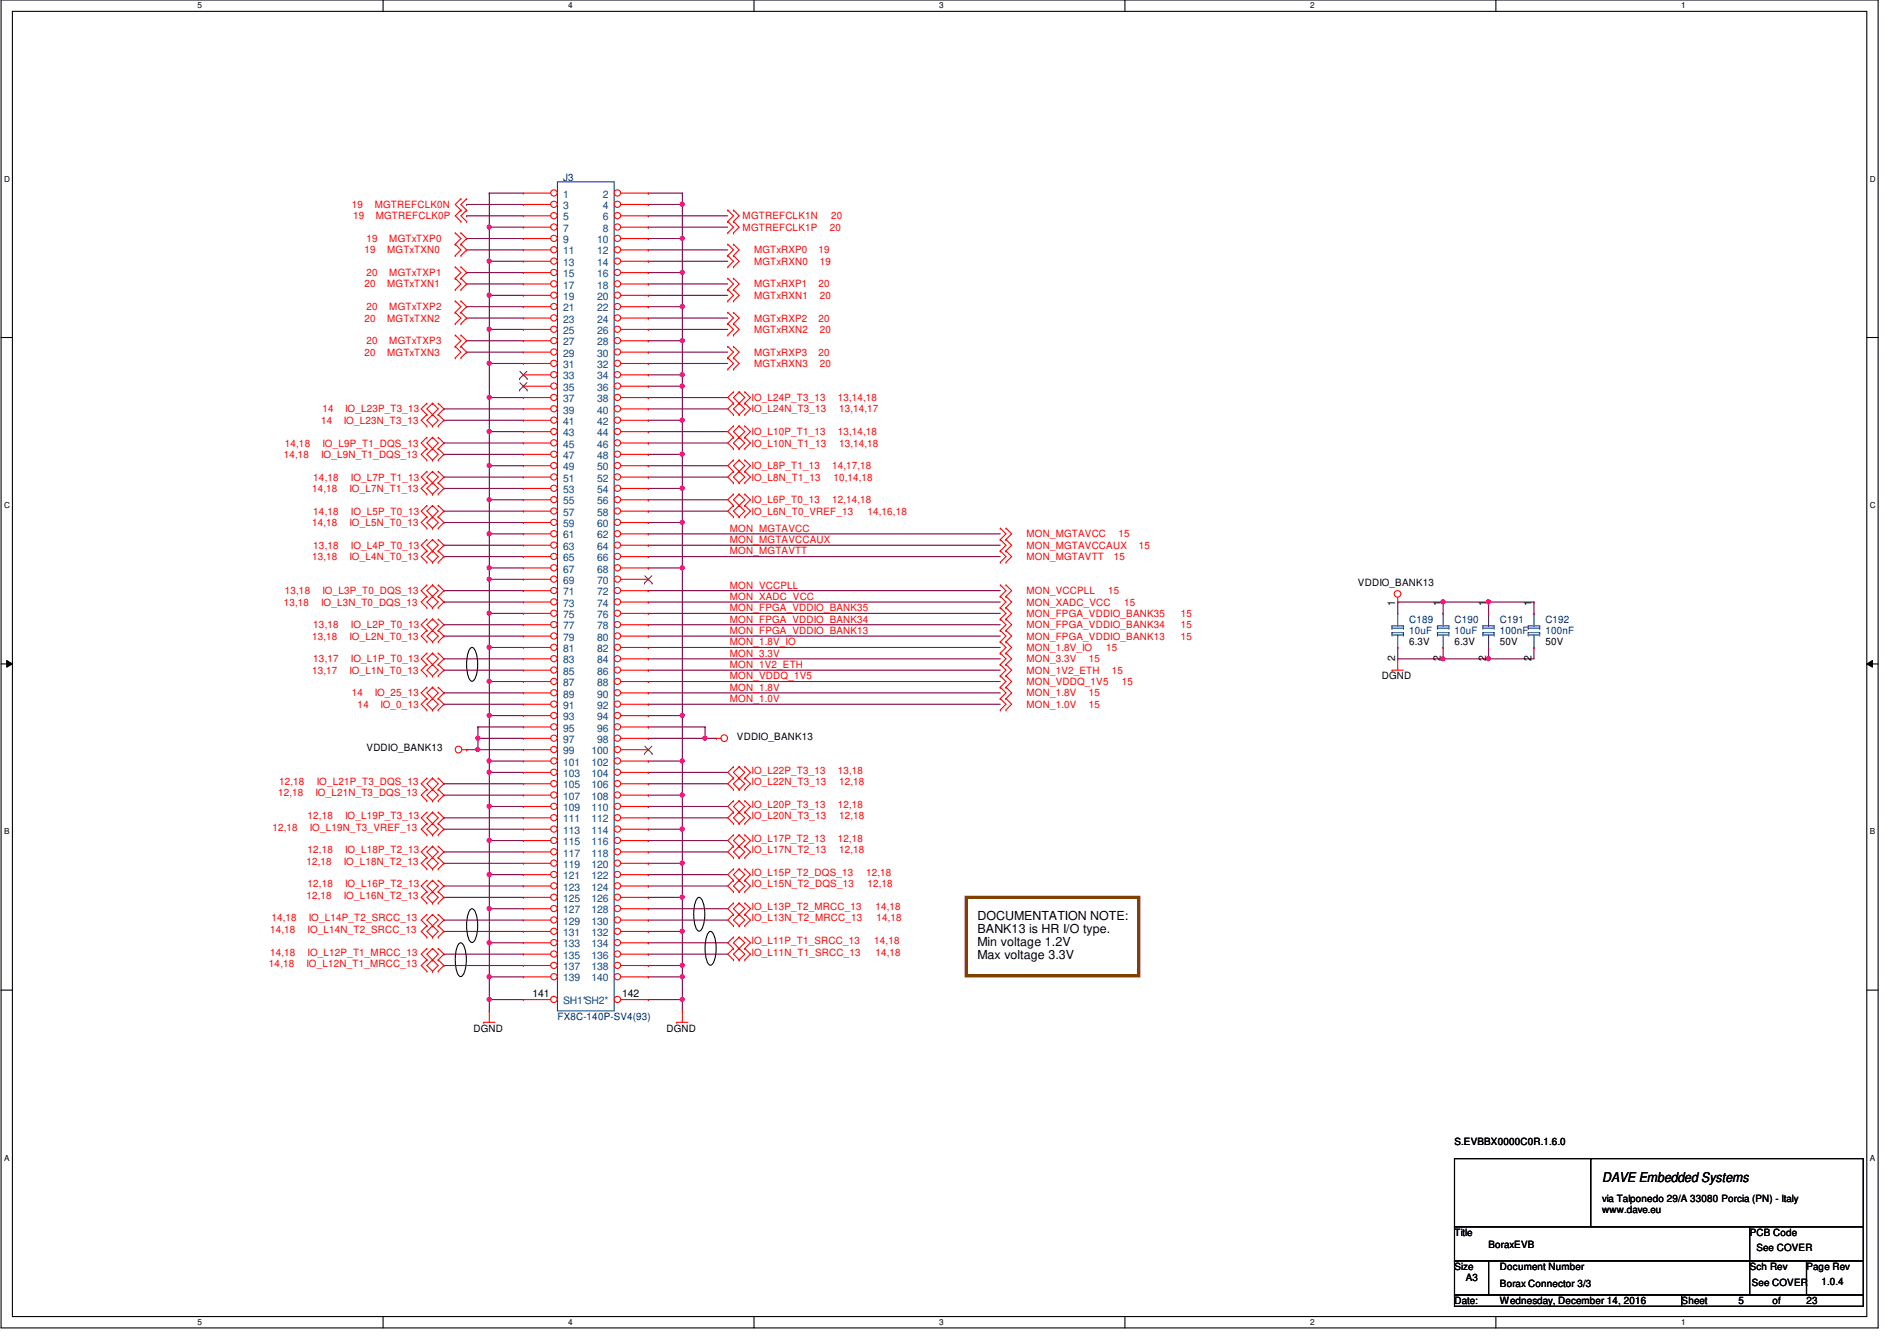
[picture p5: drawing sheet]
<svg xmlns="http://www.w3.org/2000/svg" width="297mm" height="210mm" viewBox="0 0 297 210" stroke-linecap="round" stroke-linejoin="round" font-family="sans-serif">
<defs><g id="words">
<text font-size="2.1" x="250.9" y="185.1">DAVE Embedded Systems</text>
<g font-size="1.9">
<text x="153.1" y="144">DOCUMENTATION NOTE:</text>
<text x="153.1" y="146">BANK13 is HR I/O type.</text>
<text x="153.1" y="148.1">Min voltage 1.2V</text>
<text x="153.1" y="150.1">Max voltage 3.3V</text>
</g>
<g font-size="1.6" fill="#00007f">
<text x="88.2" y="28.3">J3</text>
<text x="220.6" y="97.5">C189</text>
<text x="220.6" y="99.2">10uF</text>
<text x="227.8" y="97.5">C190</text>
<text x="227.8" y="99.2">10uF</text>
<text x="234.9" y="97.5">C191</text>
<text x="234.9" y="99.2">100nF</text>
<text x="242" y="97.5">C192</text>
<text x="242" y="99.2">100nF</text>
<text x="87.3" y="159.7">FX8C-140P-SV4(93)</text>
</g>
<g font-size="1.6" fill="#f00">
<text x="55.1" y="32.6">19</text>
<text x="55.3" y="34.3">19</text>
<text x="58.7" y="32.6">MGTREFCLK0N</text>
<text x="58.8" y="34.3">MGTREFCLK0P</text>
<text x="116.3" y="34.3">MGTREFCLK1N</text>
<text x="130.1" y="34.3">20</text>
<text x="57.1" y="39.7">19</text>
<text x="57.4" y="37.9">19</text>
<text x="60.6" y="39.7">MGTxTXN0</text>
<text x="61" y="37.9">MGTxTXP0</text>
<text x="116.3" y="36.1">MGTREFCLK1P</text>
<text x="118.1" y="41.4">MGTxRXN0</text>
<text x="118.1" y="39.7">MGTxRXP0</text>
<text x="128.2" y="39.7">19</text>
<text x="128.4" y="41.4">19</text>
<text x="130" y="36.1">20</text>
<text x="57.1" y="45">20</text>
<text x="57.4" y="43.2">20</text>
<text x="60.6" y="45">MGTxTXN1</text>
<text x="61" y="43.2">MGTxTXP1</text>
<text x="118.1" y="45">MGTxRXP1</text>
<text x="118.1" y="46.8">MGTxRXN1</text>
<text x="128.2" y="45">20</text>
<text x="128.4" y="46.8">20</text>
<text x="57.1" y="50.3">20</text>
<text x="57.4" y="53.9">20</text>
<text x="57.4" y="48.6">20</text>
<text x="60.6" y="50.3">MGTxTXN2</text>
<text x="61" y="53.9">MGTxTXP3</text>
<text x="61" y="48.6">MGTxTXP2</text>
<text x="118.1" y="52.1">MGTxRXN2</text>
<text x="118.1" y="50.3">MGTxRXP2</text>
<text x="128.2" y="50.3">20</text>
<text x="128.4" y="52.1">20</text>
<text x="57.1" y="55.7">20</text>
<text x="60.6" y="55.7">MGTxTXN3</text>
<text x="118.1" y="55.7">MGTxRXP3</text>
<text x="118.1" y="57.4">MGTxRXN3</text>
<text x="128.2" y="55.7">20</text>
<text x="128.4" y="57.4">20</text>
<text x="50.5" y="64.6">14</text>
<text x="54.1" y="64.6">IO_L23P_T3_13</text>
<text x="117.7" y="64.6">IO_L24N_T3_13</text>
<text x="117.7" y="62.8">IO_L24P_T3_13</text>
<text x="131.2" y="62.8">13,14,18</text>
<text x="131.4" y="64.6">13,14,17</text>
<text x="44.4" y="71.7">14,18</text>
<text x="44.6" y="69.9">14,18</text>
<text x="50.3" y="66.3">14</text>
<text x="50.3" y="71.7">IO_L9N_T1_DQS_13</text>
<text x="50.5" y="69.9">IO_L9P_T1_DQS_13</text>
<text x="53.8" y="66.3">IO_L23N_T3_13</text>
<text x="117.7" y="68.1">IO_L10P_T1_13</text>
<text x="117.7" y="69.9">IO_L10N_T1_13</text>
<text x="131.2" y="68.1">13,14,18</text>
<text x="131.4" y="69.9">13,14,18</text>
<text x="48.9" y="77">14,18</text>
<text x="49.1" y="75.2">14,18</text>
<text x="54.7" y="77">IO_L7N_T1_13</text>
<text x="54.9" y="75.2">IO_L7P_T1_13</text>
<text x="117.7" y="73.4">IO_L8P_T1_13</text>
<text x="117.7" y="75.2">IO_L8N_T1_13</text>
<text x="130.3" y="73.4">14,17,18</text>
<text x="130.5" y="75.2">10,14,18</text>
<text x="48.9" y="82.3">14,18</text>
<text x="49.1" y="80.6">14,18</text>
<text x="54.7" y="82.3">IO_L5N_T0_13</text>
<text x="54.9" y="80.6">IO_L5P_T0_13</text>
<text x="114.3" y="83.2">MON_MGTAVCC</text>
<text x="117.7" y="78.8">IO_L6P_T0_13</text>
<text x="117.7" y="80.6">IO_L6N_T0_VREF_13</text>
<text x="130.3" y="78.8">12,14,18</text>
<text x="135.8" y="80.6">14,16,18</text>
<text x="48.9" y="87.7">13,18</text>
<text x="49.1" y="85.9">13,18</text>
<text x="54.7" y="87.7">IO_L4N_T0_13</text>
<text x="54.9" y="85.9">IO_L4P_T0_13</text>
<text x="114.3" y="85">MON_MGTAVCCAUX</text>
<text x="114.3" y="86.8">MON_MGTAVTT</text>
<text x="160.7" y="84.1">MON_MGTAVCC</text>
<text x="160.7" y="85.9">MON_MGTAVCCAUX</text>
<text x="160.7" y="87.7">MON_MGTAVTT</text>
<text x="174.4" y="87.7">15</text>
<text x="175.1" y="84.1">15</text>
<text x="178.3" y="85.9">15</text>
<text x="44.4" y="94.8">13,18</text>
<text x="44.6" y="93">13,18</text>
<text x="50.3" y="94.8">IO_L3N_T0_DQS_13</text>
<text x="50.5" y="93">IO_L3P_T0_DQS_13</text>
<text x="114.3" y="92.1">MON_VCCPLL</text>
<text x="114.3" y="93.9">MON_XADC_VCC</text>
<text x="114.3" y="95.7">MON_FPGA_VDDIO_BANK35</text>
<text x="160.7" y="93">MON_VCCPLL</text>
<text x="160.7" y="94.8">MON_XADC_VCC</text>
<text x="173.5" y="93">15</text>
<text x="176" y="94.8">15</text>
<text x="48.9" y="100.1">13,18</text>
<text x="49.1" y="98.3">13,18</text>
<text x="54.7" y="100.1">IO_L2N_T0_13</text>
<text x="54.9" y="98.3">IO_L2P_T0_13</text>
<text x="114.3" y="97.5">MON_FPGA_VDDIO_BANK34</text>
<text x="114.3" y="99.2">MON_FPGA_VDDIO_BANK13</text>
<text x="114.3" y="101">MON_1.8V_IO</text>
<text x="160.7" y="96.6">MON_FPGA_VDDIO_BANK35</text>
<text x="160.7" y="100.1">MON_FPGA_VDDIO_BANK13</text>
<text x="160.7" y="101.9">MON_1.8V_IO</text>
<text x="160.7" y="98.3">MON_FPGA_VDDIO_BANK34</text>
<text x="173.2" y="101.9">15</text>
<text x="184.9" y="96.6">15</text>
<text x="184.9" y="100.1">15</text>
<text x="184.9" y="98.3">15</text>
<text x="48.9" y="105.5">13,17</text>
<text x="49.1" y="103.7">13,17</text>
<text x="54.7" y="105.5">IO_L1N_T0_13</text>
<text x="54.9" y="103.7">IO_L1P_T0_13</text>
<text x="114.3" y="106.3">MON_VDDQ_1V5</text>
<text x="114.3" y="102.8">MON_3.3V</text>
<text x="114.3" y="104.6">MON_1V2_ETH</text>
<text x="160.7" y="103.7">MON_3.3V</text>
<text x="160.7" y="105.5">MON_1V2_ETH</text>
<text x="160.7" y="107.2">MON_VDDQ_1V5</text>
<text x="170.5" y="103.7">15</text>
<text x="174.1" y="105.5">15</text>
<text x="175.6" y="107.2">15</text>
<text x="55.1" y="109">14</text>
<text x="56" y="110.8">14</text>
<text x="58.7" y="109">IO_25_13</text>
<text x="59.6" y="110.8">IO_0_13</text>
<text x="114.3" y="108.1">MON_1.8V</text>
<text x="114.3" y="109.9">MON_1.0V</text>
<text x="160.7" y="109">MON_1.8V</text>
<text x="160.7" y="110.8">MON_1.0V</text>
<text x="170.5" y="109">15</text>
<text x="170.5" y="110.8">15</text>
<text x="43.6" y="124.7">12,18</text>
<text x="43.7" y="122.9">12,18</text>
<text x="49.4" y="124.7">IO_L21N_T3_DQS_13</text>
<text x="49.6" y="122.9">IO_L21P_T3_DQS_13</text>
<text x="117.7" y="122.9">IO_L22N_T3_13</text>
<text x="117.7" y="121.1">IO_L22P_T3_13</text>
<text x="131.2" y="121.1">13,18</text>
<text x="131.4" y="122.9">12,18</text>
<text x="42.7" y="130">12,18</text>
<text x="48.2" y="128.2">12,18</text>
<text x="48.5" y="130">IO_L19N_T3_VREF_13</text>
<text x="54.1" y="128.2">IO_L19P_T3_13</text>
<text x="117.7" y="131.8">IO_L17P_T2_13</text>
<text x="117.7" y="128.2">IO_L20N_T3_13</text>
<text x="117.7" y="126.4">IO_L20P_T3_13</text>
<text x="131.2" y="131.8">12,18</text>
<text x="131.2" y="126.4">12,18</text>
<text x="131.4" y="128.2">12,18</text>
<text x="48" y="135.3">12,18</text>
<text x="48.2" y="133.6">12,18</text>
<text x="53.8" y="135.3">IO_L18N_T2_13</text>
<text x="54.1" y="133.6">IO_L18P_T2_13</text>
<text x="117.7" y="137.1">IO_L15P_T2_DQS_13</text>
<text x="117.7" y="133.6">IO_L17N_T2_13</text>
<text x="131.4" y="133.6">12,18</text>
<text x="135.6" y="137.1">12,18</text>
<text x="48" y="140.7">12,18</text>
<text x="48.2" y="138.9">12,18</text>
<text x="53.8" y="140.7">IO_L16N_T2_13</text>
<text x="54.1" y="138.9">IO_L16P_T2_13</text>
<text x="117.7" y="142.5">IO_L13P_T2_MRCC_13</text>
<text x="117.7" y="138.9">IO_L15N_T2_DQS_13</text>
<text x="135.8" y="138.9">12,18</text>
<text x="137.1" y="142.5">14,18</text>
<text x="42.3" y="146">14,18</text>
<text x="42.3" y="149.6">14,18</text>
<text x="42.5" y="144.2">14,18</text>
<text x="48.2" y="146">IO_L14N_T2_SRCC_13</text>
<text x="48.2" y="149.6">IO_L12P_T1_MRCC_13</text>
<text x="48.3" y="144.2">IO_L14P_T2_SRCC_13</text>
<text x="117.7" y="147.8">IO_L11P_T1_SRCC_13</text>
<text x="117.7" y="144.2">IO_L13N_T2_MRCC_13</text>
<text x="117.7" y="149.6">IO_L11N_T1_SRCC_13</text>
<text x="136.9" y="147.8">14,18</text>
<text x="137.1" y="149.6">14,18</text>
<text x="137.2" y="144.2">14,18</text>
<text x="42.1" y="151.3">14,18</text>
<text x="48" y="151.3">IO_L12N_T1_MRCC_13</text>
</g>
<g font-size="1.6" fill="#00407f">
<text x="88.2" y="30.9">1</text>
<text x="88.2" y="32.7">3</text>
<text x="88.2" y="34.5">5</text>
<text x="94.4" y="30.9">2</text>
<text x="94.4" y="32.7">4</text>
<text x="94.4" y="34.5">6</text>
<text x="88.2" y="36.3">7</text>
<text x="88.2" y="38.1">9</text>
<text x="88.2" y="39.8">11</text>
<text x="88.2" y="41.6">13</text>
<text x="93.5" y="38.1">10</text>
<text x="93.5" y="39.8">12</text>
<text x="93.5" y="41.6">14</text>
<text x="94.4" y="36.3">8</text>
<text x="88.2" y="43.4">15</text>
<text x="88.2" y="45.2">17</text>
<text x="88.2" y="46.9">19</text>
<text x="93.5" y="43.4">16</text>
<text x="93.5" y="45.2">18</text>
<text x="93.5" y="46.9">20</text>
<text x="88.2" y="48.7">21</text>
<text x="88.2" y="50.5">23</text>
<text x="88.2" y="52.3">25</text>
<text x="93.5" y="48.7">22</text>
<text x="93.5" y="50.5">24</text>
<text x="93.5" y="52.3">26</text>
<text x="88.2" y="54.1">27</text>
<text x="88.2" y="55.8">29</text>
<text x="88.2" y="57.6">31</text>
<text x="88.2" y="59.4">33</text>
<text x="93.5" y="54.1">28</text>
<text x="93.5" y="55.8">30</text>
<text x="93.5" y="57.6">32</text>
<text x="93.5" y="59.4">34</text>
<text x="88.2" y="61.2">35</text>
<text x="88.2" y="62.9">37</text>
<text x="88.2" y="64.7">39</text>
<text x="93.5" y="61.2">36</text>
<text x="93.5" y="62.9">38</text>
<text x="93.5" y="64.7">40</text>
<text x="88.2" y="66.5">41</text>
<text x="88.2" y="68.3">43</text>
<text x="88.2" y="70.1">45</text>
<text x="88.2" y="71.8">47</text>
<text x="93.5" y="66.5">42</text>
<text x="93.5" y="68.3">44</text>
<text x="93.5" y="70.1">46</text>
<text x="93.5" y="71.8">48</text>
<text x="88.2" y="73.6">49</text>
<text x="88.2" y="75.4">51</text>
<text x="88.2" y="77.2">53</text>
<text x="93.5" y="73.6">50</text>
<text x="93.5" y="75.4">52</text>
<text x="93.5" y="77.2">54</text>
<text x="88.2" y="79">55</text>
<text x="88.2" y="80.7">57</text>
<text x="88.2" y="82.5">59</text>
<text x="93.5" y="79">56</text>
<text x="93.5" y="80.7">58</text>
<text x="93.5" y="82.5">60</text>
<text x="88.2" y="84.3">61</text>
<text x="88.2" y="86.1">63</text>
<text x="88.2" y="87.8">65</text>
<text x="88.2" y="89.6">67</text>
<text x="93.5" y="84.3">62</text>
<text x="93.5" y="86.1">64</text>
<text x="93.5" y="87.8">66</text>
<text x="93.5" y="89.6">68</text>
<text x="88.2" y="91.4">69</text>
<text x="88.2" y="93.2">71</text>
<text x="88.2" y="95">73</text>
<text x="93.5" y="91.4">70</text>
<text x="93.5" y="93.2">72</text>
<text x="93.5" y="95">74</text>
<text x="88.2" y="96.7">75</text>
<text x="88.2" y="98.5">77</text>
<text x="88.2" y="100.3">79</text>
<text x="93.5" y="96.7">76</text>
<text x="93.5" y="98.5">78</text>
<text x="93.5" y="100.3">80</text>
<text x="88.2" y="102.1">81</text>
<text x="88.2" y="103.8">83</text>
<text x="88.2" y="105.6">85</text>
<text x="88.2" y="107.4">87</text>
<text x="93.5" y="103.8">84</text>
<text x="93.5" y="105.6">86</text>
<text x="93.5" y="107.4">88</text>
<text x="93.5" y="102.1">82</text>
<text x="88.2" y="109.2">89</text>
<text x="88.2" y="111">91</text>
<text x="88.2" y="112.7">93</text>
<text x="93.5" y="109.2">90</text>
<text x="93.5" y="111">92</text>
<text x="93.5" y="112.7">94</text>
<text x="88.2" y="114.5">95</text>
<text x="88.2" y="116.3">97</text>
<text x="88.2" y="118.1">99</text>
<text x="88.2" y="119.8">101</text>
<text x="92.6" y="118.1">100</text>
<text x="92.6" y="119.8">102</text>
<text x="93.5" y="114.5">96</text>
<text x="93.5" y="116.3">98</text>
<text x="88.2" y="121.6">103</text>
<text x="88.2" y="123.4">105</text>
<text x="88.2" y="125.2">107</text>
<text x="92.6" y="121.6">104</text>
<text x="92.6" y="123.4">106</text>
<text x="92.6" y="125.2">108</text>
<text x="88.2" y="127">109</text>
<text x="88.2" y="128.7">111</text>
<text x="88.2" y="130.5">113</text>
<text x="92.6" y="127">110</text>
<text x="92.6" y="128.7">112</text>
<text x="92.6" y="130.5">114</text>
<text x="88.2" y="132.3">115</text>
<text x="88.2" y="134.1">117</text>
<text x="88.2" y="135.8">119</text>
<text x="88.2" y="137.6">121</text>
<text x="92.6" y="132.3">116</text>
<text x="92.6" y="134.1">118</text>
<text x="92.6" y="135.8">120</text>
<text x="92.6" y="137.6">122</text>
<text x="88.2" y="139.4">123</text>
<text x="88.2" y="141.2">125</text>
<text x="88.2" y="143">127</text>
<text x="92.6" y="139.4">124</text>
<text x="92.6" y="141.2">126</text>
<text x="92.6" y="143">128</text>
<text x="88.2" y="144.7">129</text>
<text x="88.2" y="146.5">131</text>
<text x="88.2" y="148.3">133</text>
<text x="92.6" y="144.7">130</text>
<text x="92.6" y="146.5">132</text>
<text x="92.6" y="148.3">134</text>
<text x="88.2" y="150.1">135</text>
<text x="88.2" y="151.8">137</text>
<text x="88.2" y="153.6">139</text>
<text x="92.6" y="150.1">136</text>
<text x="92.6" y="151.8">138</text>
<text x="92.6" y="153.6">140</text>
<text x="88.2" y="157.2">SH1*SH2*</text>
</g>
<g font-size="1.6">
<text x="212.6" y="91.8">VDDIO_BANK13</text>
<text x="218.5" y="94.8" transform="rotate(-90 218.5 94.8)">1</text>
<text x="225.6" y="94.8" transform="rotate(-90 225.6 94.8)">1</text>
<text x="232.7" y="94.8" transform="rotate(-90 232.7 94.8)">1</text>
<text x="239.8" y="94.8" transform="rotate(-90 239.8 94.8)">1</text>
<text x="220.6" y="101">6.3V</text>
<text x="227.8" y="101">6.3V</text>
<text x="234.9" y="101">50V</text>
<text x="242" y="101">50V</text>
<text x="216.4" y="106.3">DGND</text>
<text x="218.5" y="103.5" transform="rotate(-90 218.5 103.5)">2</text>
<text x="225.6" y="103.5" transform="rotate(-90 225.6 103.5)">2</text>
<text x="232.7" y="103.5" transform="rotate(-90 232.7 103.5)">2</text>
<text x="239.8" y="103.5" transform="rotate(-90 239.8 103.5)">2</text>
<text x="57.4" y="117.6">VDDIO_BANK13</text>
<text x="115.4" y="115.8">VDDIO_BANK13</text>
<text x="74.1" y="161.5">DGND</text>
<text x="83.4" y="156.1">141</text>
<text x="97.4" y="156.1">142</text>
<text x="104.3" y="161.5">DGND</text>
<text x="227.8" y="179.2">S.EVBBX0000C0R.1.6.0</text>
<text x="250.9" y="188.1">via Talponedo 29/A 33080 Porcia (PN) - Italy</text>
<text x="250.9" y="189.9">www.dave.eu</text>
<text x="227.8" y="193.5">Title</text>
<text x="233.1" y="195.4">BoraxEVB</text>
<text x="274" y="193.5">PCB Code</text>
<text x="275" y="195.8">See COVER</text>
<text x="227.8" y="198.8">Size</text>
<text x="229.5" y="200.6">A3</text>
<text x="234.9" y="201.5">Borax Connector 3/3</text>
<text x="234.9" y="198.8">Document Number</text>
<text x="274" y="198.8">Sch Rev</text>
<text x="274.3" y="201.3">See COVER</text>
<text x="282.9" y="198.8">Page Rev</text>
<text x="285.2" y="201.1">1.0.4</text>
<text x="227.8" y="204.1">Date:</text>
<text x="234.9" y="204.1">Wednesday, December 14, 2016</text>
<text x="263.3" y="204.1">Sheet</text>
<text x="272.2" y="204.1">5</text>
<text x="277.5" y="204.1">of</text>
<text x="282.9" y="204.1">23</text>
</g>
<g font-size="1.3">
<text x="30.9" y="1.3">5</text>
<text x="89" y="1.3">4</text>
<text x="147.1" y="1.3">3</text>
<text x="205.1" y="1.3">2</text>
<text x="263.2" y="1.3">1</text>
<text x=".6" y="28.4">D</text>
<text x="292.8" y="28.4">D</text>
<text x=".6" y="79.5">C</text>
<text x="292.8" y="79.5">C</text>
<text x=".6" y="130.6">B</text>
<text x="292.8" y="130.6">B</text>
<text x=".6" y="181.7">A</text>
<text x="292.8" y="181.7">A</text>
<text x="30.9" y="207.4">5</text>
<text x="89" y="207.4">4</text>
<text x="147.1" y="207.4">3</text>
<text x="205.1" y="207.4">2</text>
<text x="263.2" y="207.4">1</text>
</g>
</g></defs>
<path d="M.2 0h293.9v207.9h-293.9zM1.9 1.8h290.4v204.3h-290.4z" fill="none" stroke="#000" stroke-width=".17"/>
<g fill="#fff">
<path d="M30.9 .2h.7v1.4h-.7z"/>
<path d="M30.9 206.2h.7v1.4h-.7z"/>
</g>
<path d="M60 0v1.8M60 206.1v1.8" fill="none" stroke="#000" stroke-width=".17"/>
<g fill="#fff">
<path d="M89 .2h.7v1.4h-.7z"/>
<path d="M89 206.2h.7v1.4h-.7z"/>
</g>
<path d="M118.1 0v1.8M118.1 206.1v1.8" fill="none" stroke="#000" stroke-width=".17"/>
<g fill="#fff">
<path d="M147.1 .2h.6v1.4h-.6z"/>
<path d="M147.1 206.2h.6v1.4h-.6z"/>
</g>
<path d="M176.1 0v1.8M176.1 206.1v1.8" fill="none" stroke="#000" stroke-width=".17"/>
<g fill="#fff">
<path d="M205.1 .2h.7v1.4h-.7z"/>
<path d="M205.1 206.2h.7v1.4h-.7z"/>
</g>
<path d="M234.2 0v1.8M234.2 206.1v1.8" fill="none" stroke="#000" stroke-width=".17"/>
<g fill="#fff">
<path d="M263.2 .2h.7v1.4h-.7z"/>
<path d="M263.2 206.2h.7v1.4h-.7z"/>
<path d="M.6 27.3h.9v1.4h-.9z"/>
<path d="M292.8 27.3h.9v1.4h-.9z"/>
<path d="M.6 78.4h.9v1.4h-.9z"/>
<path d="M292.8 78.4h.9v1.4h-.9z"/>
</g>
<path d="M.2 52.8h1.7M292.3 52.8h1.8" fill="none" stroke="#000" stroke-width=".17"/>
<g fill="#fff">
<path d="M.6 129.5h.8v1.4h-.8z"/>
<path d="M292.8 129.5h.8v1.4h-.8z"/>
</g>
<path d="M.2 103.9h1.7M292.3 103.9h1.8" fill="none" stroke="#000" stroke-width=".17"/>
<path d="M1.1 103.4l.8 .5-.8 .5zM292.3 103.9l.9-.5v1z" fill="#000"/>
<path d="M1.1 103.4l.8 .5-.8 .5zM292.3 103.9l.9-.5v1z" fill="none" stroke="#000" stroke-width=".16"/>
<g fill="#fff">
<path d="M.6 180.5h.8v1.4h-.8z"/>
<path d="M292.8 180.5h.8v1.4h-.8z"/>
</g>
<path d="M73.7 101.4l.2-.1a1.44 1.44 0 0 1 .8 1.4 5.4 5.4 0 0 1-.6 3.8l-.2 .1a1.42 1.42 0 0 1-.7-1.3l-.1-.6a4.8 4.8 0 0 1 .6-3.3zM.2 155h1.7M71.9 147.7l.2-.1a1.44 1.44 0 0 1 .8 1.3 5.4 5.4 0 0 1-.5 3.9l-.3 .1a1.42 1.42 0 0 1-.7-1.4l-.1-.6a4.8 4.8 0 0 1 .6-3.2zM73.7 142.3l.2-.1a1.44 1.44 0 0 1 .8 1.3 5.4 5.4 0 0 1-.6 3.9l-.2 .1a1.42 1.42 0 0 1-.7-1.3l-.1-.6a4.8 4.8 0 0 1 .6-3.3zM109.2 140.6l.3-.1a1.44 1.44 0 0 1 .7 1.3 5.4 5.4 0 0 1-.5 3.9l-.2 .1a1.42 1.42 0 0 1-.8-1.4v-.6a4.8 4.8 0 0 1 .5-3.2zM111 145.9l.2-.1a1.44 1.44 0 0 1 .8 1.3 5.4 5.4 0 0 1-.5 3.9l-.3 .1a1.42 1.42 0 0 1-.7-1.3l-.1-.7a4.8 4.8 0 0 1 .6-3.2zM292.3 155h1.8" fill="none" stroke="#000" stroke-width=".17"/>
<path d="M151.3 140.5h27v12.2h-27z" fill="none" stroke="#7f4000" stroke-width=".51"/>
<path d="M226 94.2h.1M226 94.2v1.8M233.1 94.2h.1M233.1 94.2v1.8M240.2 94.2h.1M240.2 94.2v1.8M226 101.3h.1M226 101.3v1.8M233.1 101.3h.1M233.1 101.3v1.8" fill="none" stroke="#7f0040" stroke-width=".17"/>
<circle cx="233.1" cy="103.1" r=".32" fill="#f0f"/>
<circle cx="233.1" cy="103.1" r=".32" fill="none" stroke="#f0f" stroke-width=".17"/>
<path d="M218.9 94.2h.1M218.9 94.2h7.1M240.2 101.3h.1M240.2 101.3v1.8" fill="none" stroke="#7f0040" stroke-width=".17"/>
<circle cx="225.9" cy="94.2" r=".32" fill="#f0f"/>
<circle cx="225.9" cy="94.2" r=".32" fill="none" stroke="#f0f" stroke-width=".17"/>
<path d="M218.9 94.2h.1M218.9 94.2v1.8M226 94.2h.1M226 94.2h7.1M218.9 101.3h.1M218.9 101.3v1.8" fill="none" stroke="#7f0040" stroke-width=".17"/>
<circle cx="233.1" cy="94.2" r=".32" fill="#f0f"/>
<circle cx="233.1" cy="94.2" r=".32" fill="none" stroke="#f0f" stroke-width=".17"/>
<path d="M233.1 94.2h.1M233.1 94.2h7.1M218.9 103.1h.1M218.9 103.1h7.1" fill="none" stroke="#7f0040" stroke-width=".17"/>
<circle cx="225.9" cy="103.1" r=".32" fill="#f0f"/>
<circle cx="225.9" cy="103.1" r=".32" fill="none" stroke="#f0f" stroke-width=".17"/>
<g fill="none" stroke="#7f0040" stroke-width=".17">
<path d="M226 103.1h.1M226 103.1h14.2M233.1 103.1h.1M69.5 122.7h.1M69.5 124.5h.1M69.5 133.3h.1M69.5 128h.1M69.5 129.8h.1M69.5 135.1h.1M69.5 138.7h.1M69.5 122.7h12.5M69.5 124.5h12.5"/>
<path d="M69.5 133.3h12.5M69.5 128h12.5M69.5 129.8h12.5M69.5 135.1h12.5M69.5 138.7h12.5M76.6 131.6h.1M76.6 136.9h.1M76.6 131.6v5.3M76.6 136.9h5.4M69.5 144h.1M69.5 145.8h.1M69.5 149.4h.1"/>
<path d="M69.5 151.1h.1M69.5 140.5h.1M69.5 144h12.5M69.5 145.8h12.5M69.5 149.4h12.5M69.5 151.1h12.5M69.5 140.5h12.5"/>
</g>
<circle cx="76.6" cy="136.9" r=".32" fill="#f0f"/>
<circle cx="76.6" cy="136.9" r=".32" fill="none" stroke="#f0f" stroke-width=".17"/>
<path d="M76.6 136.9h.1M76.6 136.9v10.7M76.6 142.2h.1M76.6 142.2h5.4" fill="none" stroke="#7f0040" stroke-width=".17"/>
<circle cx="76.6" cy="147.5" r=".32" fill="#f0f"/>
<circle cx="76.6" cy="147.5" r=".32" fill="none" stroke="#f0f" stroke-width=".17"/>
<circle cx="76.6" cy="142.2" r=".32" fill="#f0f"/>
<circle cx="76.6" cy="142.2" r=".32" fill="none" stroke="#f0f" stroke-width=".17"/>
<path d="M76.6 147.6h.1M76.6 147.6h5.4M76.6 147.6v5.3" fill="none" stroke="#7f0040" stroke-width=".17"/>
<circle cx="76.6" cy="152.9" r=".32" fill="#f0f"/>
<circle cx="76.6" cy="152.9" r=".32" fill="none" stroke="#f0f" stroke-width=".17"/>
<path d="M76.6 112h.1M76.6 112v7.1M76.6 152.9h.1M76.6 152.9h5.4" fill="none" stroke="#7f0040" stroke-width=".17"/>
<circle cx="76.6" cy="119.1" r=".32" fill="#f0f"/>
<circle cx="76.6" cy="119.1" r=".32" fill="none" stroke="#f0f" stroke-width=".17"/>
<circle cx="76.6" cy="112" r=".32" fill="#f0f"/>
<circle cx="76.6" cy="112" r=".32" fill="none" stroke="#f0f" stroke-width=".17"/>
<path d="M76.6 119.1h.1M76.6 119.1h5.4M76.6 119.1v1.8" fill="none" stroke="#7f0040" stroke-width=".17"/>
<circle cx="76.6" cy="120.9" r=".32" fill="#f0f"/>
<circle cx="76.6" cy="120.9" r=".32" fill="none" stroke="#f0f" stroke-width=".17"/>
<path d="M76.6 120.9h.1M76.6 126.2h.1M76.6 120.9h5.4M76.6 120.9v10.7M76.6 126.2h5.4" fill="none" stroke="#7f0040" stroke-width=".17"/>
<circle cx="76.6" cy="131.5" r=".32" fill="#f0f"/>
<circle cx="76.6" cy="131.5" r=".32" fill="none" stroke="#f0f" stroke-width=".17"/>
<circle cx="76.6" cy="126.2" r=".32" fill="#f0f"/>
<circle cx="76.6" cy="126.2" r=".32" fill="none" stroke="#f0f" stroke-width=".17"/>
<path d="M76.6 88.9h.1M76.6 88.9v1.8M76.6 131.6h.1M76.6 131.6h5.4" fill="none" stroke="#7f0040" stroke-width=".17"/>
<circle cx="76.6" cy="88.9" r=".32" fill="#f0f"/>
<circle cx="76.6" cy="88.9" r=".32" fill="none" stroke="#f0f" stroke-width=".17"/>
<path d="M74.8 113.8h.1M74.8 117.3h.1M74.8 113.8v1.8M74.8 113.8h7.2M74.8 117.3h7.2M76.6 112h.1M76.6 112h5.4" fill="none" stroke="#7f0040" stroke-width=".17"/>
<circle cx="74.8" cy="117.3" r=".32" fill="#f0f"/>
<circle cx="74.8" cy="117.3" r=".32" fill="none" stroke="#f0f" stroke-width=".17"/>
<path d="M74.8 115.6h.1M74.8 115.6h7.2" fill="none" stroke="#7f0040" stroke-width=".17"/>
<circle cx="74.8" cy="115.5" r=".32" fill="#f0f"/>
<circle cx="74.8" cy="115.5" r=".32" fill="none" stroke="#f0f" stroke-width=".17"/>
<path d="M76.6 88.9h.1M76.6 88.9h5.4M73.1 117.3h.1M74.8 115.6h.1M74.8 115.6v1.7h-1.7M76.6 152.9h.1M76.6 152.9v3.6M106.8 152.9h.1M106.8 152.9v3.6" fill="none" stroke="#7f0040" stroke-width=".17"/>
<circle cx="106.8" cy="152.9" r=".32" fill="#f0f"/>
<circle cx="106.8" cy="152.9" r=".32" fill="none" stroke="#f0f" stroke-width=".17"/>
<path d="M76.6 30.2h.1M76.6 35.6h.1M76.6 30.2h5.4M76.6 30.2v10.7M76.6 35.6h5.4M106.8 30.2h.1M106.8 30.2v1.8" fill="none" stroke="#7f0040" stroke-width=".17"/>
<circle cx="76.6" cy="40.9" r=".32" fill="#f0f"/>
<circle cx="76.6" cy="40.9" r=".32" fill="none" stroke="#f0f" stroke-width=".17"/>
<circle cx="76.6" cy="35.5" r=".32" fill="#f0f"/>
<circle cx="76.6" cy="35.5" r=".32" fill="none" stroke="#f0f" stroke-width=".17"/>
<path d="M73.1 32h.1M73.1 33.8h.1M73.1 32h8.9M73.1 33.8h8.9M76.6 40.9h.1M76.6 46.2h.1M76.6 40.9h5.4M76.6 40.9v10.7M76.6 46.2h5.4M106.8 81.8h.1M106.8 81.8v7.1" fill="none" stroke="#7f0040" stroke-width=".17"/>
<circle cx="76.6" cy="46.2" r=".32" fill="#f0f"/>
<circle cx="76.6" cy="46.2" r=".32" fill="none" stroke="#f0f" stroke-width=".17"/>
<path d="M76.6 51.6h.1M76.6 51.6v5.3" fill="none" stroke="#7f0040" stroke-width=".17"/>
<circle cx="76.6" cy="56.9" r=".32" fill="#f0f"/>
<circle cx="76.6" cy="56.9" r=".32" fill="none" stroke="#f0f" stroke-width=".17"/>
<circle cx="76.6" cy="51.5" r=".32" fill="#f0f"/>
<circle cx="76.6" cy="51.5" r=".32" fill="none" stroke="#f0f" stroke-width=".17"/>
<g fill="none" stroke="#7f0040" stroke-width=".17">
<path d="M73.1 39.1h.1M73.1 37.3h.1M73.1 39.1h8.9M73.1 37.3h8.9M73.1 42.7h.1M73.1 55.1h.1M73.1 53.3h.1M73.1 49.8h.1M73.1 48h.1M73.1 44.4h.1M73.1 42.7h8.9M73.1 55.1h8.9"/>
<path d="M73.1 53.3h8.9M73.1 49.8h8.9M73.1 48h8.9M73.1 44.4h8.9M76.6 51.6h.1M76.6 56.9h.1M76.6 51.6h5.4M76.6 56.9v5.3M76.6 56.9h5.4M76.6 106.7h.1M76.6 101.3h.1M76.6 101.3v10.7"/>
<path d="M76.6 106.7h5.4M76.6 101.3h5.4"/>
</g>
<circle cx="76.6" cy="106.7" r=".32" fill="#f0f"/>
<circle cx="76.6" cy="106.7" r=".32" fill="none" stroke="#f0f" stroke-width=".17"/>
<circle cx="76.6" cy="101.3" r=".32" fill="#f0f"/>
<circle cx="76.6" cy="101.3" r=".32" fill="none" stroke="#f0f" stroke-width=".17"/>
<path d="M76.6 96h.1M76.6 90.7h.1M76.6 90.7v10.6M76.6 96h5.4" fill="none" stroke="#7f0040" stroke-width=".17"/>
<circle cx="76.6" cy="96" r=".32" fill="#f0f"/>
<circle cx="76.6" cy="96" r=".32" fill="none" stroke="#f0f" stroke-width=".17"/>
<circle cx="76.6" cy="90.7" r=".32" fill="#f0f"/>
<circle cx="76.6" cy="90.7" r=".32" fill="none" stroke="#f0f" stroke-width=".17"/>
<path d="M76.6 90.7h.1M76.6 90.7h5.4M106.8 156.5h.1M106.8 156.5v1.7" fill="none" stroke="#7f0040" stroke-width=".17"/>
<circle cx="106.8" cy="156.4" r=".32" fill="#f0f"/>
<circle cx="106.8" cy="156.4" r=".32" fill="none" stroke="#f0f" stroke-width=".17"/>
<path d="M76.6 156.5h.1M76.6 156.5v1.7M101.5 156.5h.1M101.5 156.5h5.3" fill="none" stroke="#7f0040" stroke-width=".17"/>
<circle cx="76.6" cy="156.4" r=".32" fill="#f0f"/>
<circle cx="76.6" cy="156.4" r=".32" fill="none" stroke="#f0f" stroke-width=".17"/>
<path d="M76.6 78.2h.1M76.6 78.2v10.7M76.6 83.6h.1M76.6 83.6h5.4M76.6 156.5h.1M76.6 156.5h5.4" fill="none" stroke="#7f0040" stroke-width=".17"/>
<circle cx="76.6" cy="83.5" r=".32" fill="#f0f"/>
<circle cx="76.6" cy="83.5" r=".32" fill="none" stroke="#f0f" stroke-width=".17"/>
<circle cx="76.6" cy="78.2" r=".32" fill="#f0f"/>
<circle cx="76.6" cy="78.2" r=".32" fill="none" stroke="#f0f" stroke-width=".17"/>
<path d="M76.6 78.2h.1M76.6 72.9h.1M76.6 67.6h.1M76.6 78.2h5.4M76.6 67.6v10.6M76.6 72.9h5.4" fill="none" stroke="#7f0040" stroke-width=".17"/>
<circle cx="76.6" cy="72.9" r=".32" fill="#f0f"/>
<circle cx="76.6" cy="72.9" r=".32" fill="none" stroke="#f0f" stroke-width=".17"/>
<g fill="none" stroke="#7f0040" stroke-width=".17">
<path d="M76.6 67.6h.1M76.6 67.6h5.4M101.5 76.5h.1M101.5 71.1h.1M101.5 76.5h5.3M101.5 71.1h5.3M106.8 76.5h.1M106.8 76.5v5.3h-5.3M101.5 81.8h.1M101.5 83.6h.1M101.5 85.3h.1M101.5 87.1h.1"/>
<path d="M101.5 83.6h55.1M101.5 85.3h55.1M101.5 87.1h55.1"/>
</g>
<circle cx="106.8" cy="81.8" r=".32" fill="#f0f"/>
<circle cx="106.8" cy="81.8" r=".32" fill="none" stroke="#f0f" stroke-width=".17"/>
<circle cx="106.8" cy="76.4" r=".32" fill="#f0f"/>
<circle cx="106.8" cy="76.4" r=".32" fill="none" stroke="#f0f" stroke-width=".17"/>
<path d="M106.8 71.1h.1M106.8 65.8h.1M106.8 65.8v10.7" fill="none" stroke="#7f0040" stroke-width=".17"/>
<circle cx="106.8" cy="71.1" r=".32" fill="#f0f"/>
<circle cx="106.8" cy="71.1" r=".32" fill="none" stroke="#f0f" stroke-width=".17"/>
<circle cx="106.8" cy="65.8" r=".32" fill="#f0f"/>
<circle cx="106.8" cy="65.8" r=".32" fill="none" stroke="#f0f" stroke-width=".17"/>
<g fill="none" stroke="#7f0040" stroke-width=".17">
<path d="M69.5 74.7h.1M69.5 76.5h.1M69.5 69.3h.1M69.5 71.1h.1M69.5 74.7h12.5M69.5 76.5h12.5M69.5 69.3h12.5M69.5 71.1h12.5M76.6 62.2h.1M76.6 62.2v5.4M101.5 65.8h.1M101.5 67.6h.1"/>
<path d="M101.5 69.3h.1M101.5 72.9h.1M101.5 74.7h.1M101.5 78.2h.1M101.5 65.8h5.3M101.5 74.7h12.5M101.5 69.3h12.5M101.5 67.6h12.5M101.5 72.9h12.5M101.5 78.2h12.5M69.5 97.8h.1M69.5 99.6h.1"/>
<path d="M69.5 87.1h.1M69.5 92.5h.1M69.5 94.2h.1M69.5 80h.1M69.5 81.8h.1M69.5 85.3h.1M69.5 97.8h12.5M69.5 99.6h12.5M69.5 87.1h12.5M69.5 92.5h12.5M69.5 94.2h12.5M69.5 80h12.5"/>
<path d="M69.5 81.8h12.5M69.5 85.3h12.5M101.5 80h.1M101.5 80h12.5M69.5 108.5h.1M69.5 110.2h.1M69.5 103.1h.1M69.5 104.9h.1M69.5 108.5h12.5M69.5 110.2h12.5M69.5 103.1h12.5M69.5 104.9h12.5"/>
</g>
<circle cx="76.6" cy="67.5" r=".32" fill="#f0f"/>
<circle cx="76.6" cy="67.5" r=".32" fill="none" stroke="#f0f" stroke-width=".17"/>
<circle cx="76.6" cy="62.2" r=".32" fill="#f0f"/>
<circle cx="76.6" cy="62.2" r=".32" fill="none" stroke="#f0f" stroke-width=".17"/>
<g fill="none" stroke="#7f0040" stroke-width=".17">
<path d="M101.5 35.6h.1M101.5 33.8h.1M101.5 39.1h.1M101.5 30.2h.1M101.5 32h.1M101.5 35.6h12.5M101.5 33.8h12.5M101.5 39.1h12.5M101.5 30.2h5.3M101.5 32h5.3M106.8 32h.1M106.8 32v5.3"/>
<path d="M101.5 46.2h.1M101.5 44.4h.1M101.5 40.9h.1M101.5 56.9h.1M101.5 55.1h.1M101.5 51.6h.1M101.5 49.8h.1M101.5 46.2h12.5M101.5 44.4h12.5M101.5 40.9h12.5M101.5 56.9h12.5M101.5 55.1h12.5"/>
<path d="M101.5 51.6h12.5M101.5 49.8h12.5M69.5 64h.1M69.5 65.8h.1M69.5 64h12.5M69.5 65.8h12.5M76.6 62.2h.1M76.6 62.2h5.4M101.5 92.5h.1M101.5 92.5h55.1"/>
</g>
<circle cx="106.8" cy="32" r=".32" fill="#f0f"/>
<circle cx="106.8" cy="32" r=".32" fill="none" stroke="#f0f" stroke-width=".17"/>
<path d="M106.8 37.3h.1M106.8 37.3v5.4" fill="none" stroke="#7f0040" stroke-width=".17"/>
<circle cx="106.8" cy="42.6" r=".32" fill="#f0f"/>
<circle cx="106.8" cy="42.6" r=".32" fill="none" stroke="#f0f" stroke-width=".17"/>
<circle cx="106.8" cy="37.3" r=".32" fill="#f0f"/>
<circle cx="106.8" cy="37.3" r=".32" fill="none" stroke="#f0f" stroke-width=".17"/>
<path d="M101.5 37.3h.1M101.5 37.3h5.3M101.5 42.7h.1M101.5 42.7h5.3M106.8 42.7h.1M106.8 42.7v5.3" fill="none" stroke="#7f0040" stroke-width=".17"/>
<circle cx="106.8" cy="48" r=".32" fill="#f0f"/>
<circle cx="106.8" cy="48" r=".32" fill="none" stroke="#f0f" stroke-width=".17"/>
<path d="M101.5 48h.1M101.5 48h5.3M106.8 48h.1M106.8 53.3h.1M106.8 48v10.7" fill="none" stroke="#7f0040" stroke-width=".17"/>
<circle cx="106.8" cy="58.6" r=".32" fill="#f0f"/>
<circle cx="106.8" cy="58.6" r=".32" fill="none" stroke="#f0f" stroke-width=".17"/>
<circle cx="106.8" cy="53.3" r=".32" fill="#f0f"/>
<circle cx="106.8" cy="53.3" r=".32" fill="none" stroke="#f0f" stroke-width=".17"/>
<path d="M101.5 53.3h.1M101.5 58.7h.1M101.5 53.3h5.3M101.5 58.7h5.3M106.8 58.7h.1M106.8 58.7v7.1M101.5 60.5h.1M101.5 60.5h5.3M106.8 60.5h.1" fill="none" stroke="#7f0040" stroke-width=".17"/>
<circle cx="106.8" cy="60.4" r=".32" fill="#f0f"/>
<circle cx="106.8" cy="60.4" r=".32" fill="none" stroke="#f0f" stroke-width=".17"/>
<g fill="none" stroke="#7f0040" stroke-width=".17">
<path d="M101.5 64h.1M101.5 62.2h.1M101.5 64h12.5M101.5 62.2h12.5M101.5 136.9h.1M101.5 138.7h.1M101.5 120.9h.1M101.5 122.7h.1M101.5 128h.1M101.5 126.2h.1M101.5 133.3h.1M101.5 131.6h.1"/>
<path d="M101.5 135.1h.1M101.5 136.9h12.5M101.5 138.7h12.5M101.5 120.9h12.5M101.5 122.7h12.5M101.5 128h12.5M101.5 126.2h12.5M101.5 133.3h12.5M101.5 131.6h12.5M101.5 135.1h5.3M106.8 135.1h.1M106.8 135.1v10.7"/>
<path d="M101.5 142.2h.1M101.5 144h.1M101.5 147.6h.1M101.5 149.4h.1M101.5 140.5h.1M101.5 142.2h12.5M101.5 144h12.5M101.5 147.6h12.5M101.5 149.4h12.5M101.5 140.5h5.3M106.8 151.1h.1M106.8 140.5h.1"/>
<path d="M106.8 151.1v1.8"/>
</g>
<circle cx="106.8" cy="145.8" r=".32" fill="#f0f"/>
<circle cx="106.8" cy="145.8" r=".32" fill="none" stroke="#f0f" stroke-width=".17"/>
<circle cx="106.8" cy="140.4" r=".32" fill="#f0f"/>
<circle cx="106.8" cy="140.4" r=".32" fill="none" stroke="#f0f" stroke-width=".17"/>
<path d="M101.5 145.8h.1M101.5 151.1h.1M101.5 145.8h5.3M106.8 145.8h.1M106.8 145.8v5.3h-5.3" fill="none" stroke="#7f0040" stroke-width=".17"/>
<circle cx="106.8" cy="151.1" r=".32" fill="#f0f"/>
<circle cx="106.8" cy="151.1" r=".32" fill="none" stroke="#f0f" stroke-width=".17"/>
<path d="M101.5 115.6h.1M101.5 115.6h8.9M106.8 112h.1M106.8 112v7.1M101.5 152.9h.1M101.5 152.9h5.3" fill="none" stroke="#7f0040" stroke-width=".17"/>
<circle cx="106.8" cy="119.1" r=".32" fill="#f0f"/>
<circle cx="106.8" cy="119.1" r=".32" fill="none" stroke="#f0f" stroke-width=".17"/>
<path d="M101.5 119.1h.1M101.5 119.1h5.3M106.8 119.1h.1M106.8 119.1v10.7M101.5 124.5h.1M101.5 124.5h5.3M106.8 124.5h.1" fill="none" stroke="#7f0040" stroke-width=".17"/>
<circle cx="106.8" cy="124.4" r=".32" fill="#f0f"/>
<circle cx="106.8" cy="124.4" r=".32" fill="none" stroke="#f0f" stroke-width=".17"/>
<path d="M101.5 129.8h.1M101.5 129.8h5.3M106.8 129.8h.1M106.8 129.8v5.3" fill="none" stroke="#7f0040" stroke-width=".17"/>
<circle cx="106.8" cy="135.1" r=".32" fill="#f0f"/>
<circle cx="106.8" cy="135.1" r=".32" fill="none" stroke="#f0f" stroke-width=".17"/>
<circle cx="106.8" cy="129.8" r=".32" fill="#f0f"/>
<circle cx="106.8" cy="129.8" r=".32" fill="none" stroke="#f0f" stroke-width=".17"/>
<path d="M106.8 88.9h.1M106.8 88.9v23.1M101.5 106.7h.1M101.5 108.5h.1M101.5 110.2h.1M101.5 106.7h55.1M101.5 108.5h55.1M101.5 110.2h55.1" fill="none" stroke="#7f0040" stroke-width=".17"/>
<circle cx="106.8" cy="112" r=".32" fill="#f0f"/>
<circle cx="106.8" cy="112" r=".32" fill="none" stroke="#f0f" stroke-width=".17"/>
<circle cx="106.8" cy="88.9" r=".32" fill="#f0f"/>
<circle cx="106.8" cy="88.9" r=".32" fill="none" stroke="#f0f" stroke-width=".17"/>
<path d="M101.5 112h.1M101.5 112h5.3M110.4 115.6h.1M110.4 115.6h1.8" fill="none" stroke="#7f0040" stroke-width=".17"/>
<circle cx="110.4" cy="115.5" r=".32" fill="#f0f"/>
<circle cx="110.4" cy="115.5" r=".32" fill="none" stroke="#f0f" stroke-width=".17"/>
<g fill="none" stroke="#7f0040" stroke-width=".17">
<path d="M101.5 94.2h.1M101.5 96h.1M101.5 97.8h.1M101.5 99.6h.1M101.5 88.9h.1M101.5 94.2h55.1M101.5 96h55.1M101.5 97.8h55.1M101.5 99.6h55.1M101.5 88.9h5.3M101.5 113.8h.1M101.5 101.3h.1"/>
<path d="M101.5 103.1h.1M101.5 104.9h.1M101.5 113.8h8.9M101.5 101.3h55.1M101.5 103.1h55.1M101.5 104.9h55.1M110.4 113.8h.1M110.4 113.8v1.8"/>
</g>
<g fill="none" stroke="#f00" stroke-width=".17">
<path d="M71.3 38.2h.1M71.3 36.4h.1M71.3 38.2l.9 .9-.9 .9M71.3 36.4l.9 .9-.9 .9M72.2 38.2h.1M72.2 36.4h.1M72.2 32.9h.1M72.2 31.1h.1M72.2 34.7h.1M72.2 38.2l.9 .9-.9 .9M72.2 36.4l.9 .9-.9 .9M72.2 31.1l-.9 .9 .9 .9"/>
<path d="M72.2 32.9l-.9 .9 .9 .9M73.1 32.9h.1M73.1 31.1h.1M73.1 34.7h.1M73.1 31.1l-.9 .9 .9 .9M73.1 32.9l-.9 .9 .9 .9M114 38.2h.1M114 34.7h.1M114 32.9h.1M114 36.4h.1M114 32.9l.8 .9-.8 .9M114 34.7l.8 .9-.8 .8"/>
<path d="M114 38.2l.8 .9-.8 .9M114.8 38.2h.1M114.8 34.7h.1M114.8 32.9h.1M114.8 36.4h.1M114.8 32.9l.9 .9-.9 .9M114.8 34.7l.9 .9-.9 .8M114.8 38.2l.9 .9-.9 .9M71.3 41.8h.1M71.3 43.6h.1M71.3 45.3h.1M71.3 52.5h.1"/>
<path d="M71.3 54.2h.1M71.3 56h.1M71.3 40h.1M71.3 48.9h.1M71.3 50.7h.1M71.3 47.1h.1M71.3 41.8l.9 .9-.9 .9M71.3 43.6l.9 .8-.9 .9M71.3 52.5l.9 .8-.9 .9M71.3 54.2l.9 .9-.9 .9M71.3 48.9l.9 .9-.9 .9M71.3 47.1l.9 .9-.9 .9"/>
<path d="M72.2 43.6h.1M72.2 41.8h.1M72.2 45.3h.1M72.2 54.2h.1M72.2 52.5h.1M72.2 56h.1M72.2 40h.1M72.2 50.7h.1M72.2 48.9h.1M72.2 47.1h.1M72.2 41.8l.9 .9-.9 .9M72.2 43.6l.9 .8-.9 .9"/>
<path d="M72.2 52.5l.9 .8-.9 .9M72.2 54.2l.9 .9-.9 .9M72.2 48.9l.9 .9-.9 .9M72.2 47.1l.9 .9-.9 .9M114 41.8h.1M114 40h.1M114 52.5h.1M114 50.7h.1M114 48.9h.1M114 56h.1M114 54.2h.1M114 57.8h.1"/>
<path d="M114 45.3h.1M114 43.6h.1M114 47.1h.1M114 50.7l.8 .9-.8 .9M114 48.9l.8 .9-.8 .9M114 56l.8 .9-.8 .9M114 54.2l.8 .9-.8 .9M114 40l.8 .9-.8 .9M114 43.6l.8 .8-.8 .9M114 45.3l.8 .9-.8 .9M114.8 41.8h.1M114.8 40h.1"/>
<path d="M114.8 52.5h.1M114.8 50.7h.1M114.8 48.9h.1M114.8 56h.1M114.8 54.2h.1M114.8 57.8h.1M114.8 45.3h.1M114.8 43.6h.1M114.8 47.1h.1M114.8 50.7l.9 .9-.9 .9M114.8 54.2l.9 .9-.9 .9M114.8 45.3l.9 .9-.9 .9"/>
<path d="M114.8 48.9l.9 .9-.9 .9M114.8 40l.9 .9-.9 .9M114.8 56l.9 .9-.9 .9M114.8 43.6l.9 .8-.9 .9M66.8 79.1h.1M66.8 77.3h.1M66.8 75.6h.1M66.8 73.8h.1M66.8 72h.1M66.8 70.2h.1M66.8 68.5h.1M66.8 66.7h.1"/>
<path d="M66.8 64.9h.1M66.8 63.1h.1M66.8 75.6l-.8 .9 .8 .8M66.8 79.1l-.8 .9 .8 .9M66.8 70.2l-.8 .9 .8 .9M66.8 73.8l-.8 .9 .8 .9M66.8 64.9l-.8 .9 .8 .9M66.8 68.5l-.8 .8 .8 .9M66.8 63.1l-.8 .9 .8 .9M67.7 79.1h.1M67.7 77.3h.1M67.7 75.6h.1"/>
<path d="M67.7 73.8h.1M67.7 72h.1M67.7 70.2h.1M67.7 68.5h.1M67.7 66.7h.1M67.7 64.9h.1M67.7 63.1h.1M67.7 79.1l.9 .9-1.8 1.8 .9 .9M67.7 79.1l-.9 .9 1.8 1.8-.9 .9M67.7 73.8l-.9 .9 1.8 1.8-.9 .8M67.7 73.8l.9 .9-1.8 1.8 .9 .8M67.7 68.5l-.9 .8 1.8 1.8-.9 .9"/>
<path d="M67.7 68.5l.9 .8-1.8 1.8 .9 .9M67.7 63.1l-.9 .9 1.8 1.8-.9 .9M67.7 63.1l.9 .9-1.8 1.8 .9 .9M68.6 79.1h.1M68.6 75.6h.1M68.6 77.3h.1M68.6 73.8h.1M68.6 70.2h.1M68.6 72h.1M68.6 68.5h.1M68.6 64.9h.1M68.6 66.7h.1"/>
<path d="M68.6 63.1h.1M68.6 79.1l.9 .9-.9 .9M68.6 75.6l.9 .9-.9 .8M68.6 73.8l.9 .9-.9 .9M68.6 70.2l.9 .9-.9 .9M68.6 68.5l.9 .8-.9 .9M68.6 64.9l.9 .9-.9 .9M68.6 63.1l.9 .9-.9 .9M114.8 72h.1M114.8 73.8h.1M114.8 66.7h.1M114.8 68.5h.1"/>
<path d="M114.8 75.6h.1M114.8 77.3h.1M114.8 79.1h.1M114.8 70.2h.1M114.8 63.1h.1M114.8 64.9h.1M114.8 61.3h.1M114.8 63.1l-.8 .9 .8 .9M114.8 72l-.8 .9 .8 .9M114.8 68.5l-.8 .8 .8 .9M114.8 66.7l-.8 .9 .8 .9M114.8 73.8l-.8 .9 .8 .9"/>
<path d="M114.8 77.3l-.8 .9 .8 .9M114.8 79.1l-.8 .9 .8 .9M114.8 61.3l-.8 .9 .8 .9M115.7 73.8h.1M115.7 72h.1M115.7 68.5h.1M115.7 66.7h.1M115.7 75.6h.1M115.7 79.1h.1M115.7 77.3h.1M115.7 70.2h.1M115.7 64.9h.1"/>
<path d="M115.7 63.1h.1M115.7 61.3h.1M115.7 61.3l.9 .9-1.8 1.8 .9 .9M115.7 72l-.9 .9 1.8 1.8-.9 .9M115.7 72l.9 .9-1.8 1.8 .9 .9M115.7 66.7l-.9 .9 1.8 1.7-.9 .9M115.7 66.7l.9 .9-1.8 1.7 .9 .9M115.7 77.3l-.9 .9 1.8 1.8-.9 .9M115.7 77.3l.9 .9-1.8 1.8 .9 .9M115.7 61.3l-.9 .9 1.8 1.8-.9 .9M116.6 73.8h.1M116.6 72h.1"/>
<path d="M116.6 68.5h.1M116.6 66.7h.1M116.6 75.6h.1M116.6 79.1h.1M116.6 77.3h.1M116.6 70.2h.1M116.6 64.9h.1M116.6 63.1h.1M116.6 61.3h.1M116.6 61.3l.9 .9-.9 .9M116.6 68.5l.9 .8-.9 .9M116.6 72l.9 .9-.9 .9"/>
<path d="M116.6 63.1l.9 .9-.9 .9M116.6 66.7l.9 .9-.9 .9M116.6 77.3l.9 .9-.9 .9M116.6 73.8l.9 .9-.9 .9M116.6 79.1l.9 .9-.9 .9M66.8 98.7h.1M66.8 96.9h.1M66.8 93.3h.1M66.8 91.6h.1M66.8 95.1h.1M66.8 80.9h.1M66.8 82.7h.1"/>
<path d="M66.8 86.2h.1M66.8 84.5h.1M66.8 88h.1M66.8 93.3l-.8 .9 .8 .9M66.8 96.9l-.8 .9 .8 .9M66.8 91.6l-.8 .9 .8 .8M66.8 98.7l-.8 .9 .8 .9M66.8 84.5l-.8 .8 .8 .9M66.8 80.9l-.8 .9 .8 .9M66.8 86.2l-.8 .9 .8 .9M67.7 98.7h.1M67.7 96.9h.1"/>
<path d="M67.7 93.3h.1M67.7 91.6h.1M67.7 95.1h.1M67.7 80.9h.1M67.7 82.7h.1M67.7 86.2h.1M67.7 84.5h.1M67.7 88h.1M67.7 96.9l.9 .9-1.8 1.8 .9 .9M67.7 96.9l-.9 .9 1.8 1.8-.9 .9M67.7 91.6l.9 .9-1.8 1.7 .9 .9M67.7 91.6l-.9 .9 1.8 1.7-.9 .9"/>
<path d="M67.7 84.5l.9 .8-1.8 1.8 .9 .9M67.7 84.5l-.9 .8 1.8 1.8-.9 .9M68.6 96.9h.1M68.6 98.7h.1M68.6 91.6h.1M68.6 93.3h.1M68.6 95.1h.1M68.6 80.9h.1M68.6 82.7h.1M68.6 84.5h.1M68.6 86.2h.1M68.6 88h.1"/>
<path d="M68.6 96.9l.9 .9-.9 .9M68.6 93.3l.9 .9-.9 .9M68.6 91.6l.9 .9-.9 .8M68.6 98.7l.9 .9-.9 .9M68.6 80.9l.9 .9-.9 .9M68.6 84.5l.9 .8-.9 .9M68.6 86.2l.9 .9-.9 .9M114.8 80.9h.1M115.7 80.9h.1M116.6 80.9h.1M156.6 84.5h.1M156.6 82.7h.1"/>
<path d="M156.6 86.2h.1M156.6 88h.1M156.6 93.3h.1M156.6 91.6h.1M156.6 95.1h.1M156.6 96.9h.1M156.6 98.7h.1M156.6 98.7l.9 .9-.9 .9M156.6 95.1l.9 .9-.9 .9M156.6 96.9l.9 .9-.9 .9M156.6 84.5l.9 .8-.9 .9M156.6 86.2l.9 .9-.9 .9"/>
<path d="M156.6 82.7l.9 .9-.9 .9M156.6 91.6l.9 .9-.9 .8M156.6 93.3l.9 .9-.9 .9M157.5 84.5h.1M157.5 82.7h.1M157.5 86.2h.1M157.5 88h.1M157.5 93.3h.1M157.5 91.6h.1M157.5 95.1h.1M157.5 96.9h.1M157.5 98.7h.1"/>
<path d="M157.5 98.7l.9 .9-.9 .9M157.5 96.9l.9 .9-.9 .9M157.5 86.2l.9 .9-.9 .9M157.5 95.1l.9 .9-.9 .9M157.5 82.7l.9 .9-.9 .9M157.5 84.5l.9 .8-.9 .9M157.5 91.6l.9 .9-.9 .8M157.5 93.3l.9 .9-.9 .9M218.9 94.2h.1M218.9 96h.1M218.9 93.5v.7M226 96h.1"/>
<path d="M240.2 96h.1M66.8 105.8h.1M66.8 104h.1M66.8 109.3h.1M66.8 107.6h.1M66.8 111.1h.1M66.8 100.5h.1M66.8 102.2h.1M66.8 107.6l-.8 .9 .8 .8M66.8 104l-.8 .9 .8 .9M66.8 109.3l-.8 .9 .8 .9M66.8 102.2l-.8 .9 .8 .9"/>
<path d="M67.7 105.8h.1M67.7 104h.1M67.7 109.3h.1M67.7 107.6h.1M67.7 111.1h.1M67.7 100.5h.1M67.7 102.2h.1M67.7 102.2l-.9 .9 1.8 1.8-.9 .9M67.7 102.2l.9 .9-1.8 1.8 .9 .9M67.7 107.6l.9 .9-1.8 1.7 .9 .9M67.7 107.6l-.9 .9 1.8 1.7-.9 .9M68.6 104h.1"/>
<path d="M68.6 105.8h.1M68.6 107.6h.1M68.6 109.3h.1M68.6 111.1h.1M68.6 100.5h.1M68.6 102.2h.1M68.6 104l.9 .9-.9 .9M68.6 107.6l.9 .9-.9 .8M68.6 109.3l.9 .9-.9 .9M68.6 102.2l.9 .9-.9 .9M72.3 117.3h.8M73.1 117.3h.1"/>
<path d="M112.2 115.6h.1M112.2 115.6h.7M156.6 100.5h.1M156.6 104h.1M156.6 102.2h.1M156.6 105.8h.1M156.6 107.6h.1M156.6 109.3h.1M156.6 111.1h.1M156.6 104l.9 .9-.9 .9M156.6 100.5l.9 .8-.9 .9M156.6 102.2l.9 .9-.9 .9"/>
<path d="M156.6 105.8l.9 .9-.9 .9M156.6 107.6l.9 .9-.9 .8M156.6 109.3l.9 .9-.9 .9M157.5 100.5h.1M157.5 104h.1M157.5 102.2h.1M157.5 105.8h.1M157.5 107.6h.1M157.5 109.3h.1M157.5 111.1h.1M157.5 102.2l.9 .9-.9 .9M157.5 100.5l.9 .8-.9 .9"/>
<path d="M157.5 104l.9 .9-.9 .9M157.5 105.8l.9 .9-.9 .9M157.5 107.6l.9 .9-.9 .8M157.5 109.3l.9 .9-.9 .9M218 104.9h.1M218 104.9h1.7M218.9 103.1h.1M218.9 101.3h.1M218.9 103.1v1.8M226 101.3h.1M240.2 101.3h.1M66.8 132.5h.1"/>
<path d="M66.8 134.2h.1M66.8 136h.1M66.8 139.6h.1M66.8 137.8h.1M66.8 123.6h.1M66.8 125.3h.1M66.8 128.9h.1M66.8 130.7h.1M66.8 127.1h.1M66.8 121.8h.1M66.8 128.9l-.8 .9 .8 .9M66.8 139.6l-.8 .9 .8 .9"/>
<path d="M66.8 132.5l-.8 .8 .8 .9M66.8 137.8l-.8 .9 .8 .9M66.8 134.2l-.8 .9 .8 .9M66.8 127.1l-.8 .9 .8 .9M66.8 123.6l-.8 .9 .8 .8M66.8 121.8l-.8 .9 .8 .9M67.7 132.5h.1M67.7 134.2h.1M67.7 136h.1M67.7 139.6h.1M67.7 137.8h.1M67.7 123.6h.1"/>
<path d="M67.7 125.3h.1M67.7 128.9h.1M67.7 130.7h.1M67.7 127.1h.1M67.7 121.8h.1M67.7 127.1l-.9 .9 1.8 1.8-.9 .9M67.7 132.5l.9 .8-1.8 1.8 .9 .9M67.7 132.5l-.9 .8 .9 .9M67.7 134.2l.9 .9-.9 .9M67.7 137.8l-.9 .9 1.8 1.8-.9 .9M67.7 137.8l.9 .9-1.8 1.8 .9 .9M67.7 123.6l.9 .9-.9 .8"/>
<path d="M67.7 121.8l.9 .9-1.8 1.8 .9 .8M67.7 127.1l.9 .9-1.8 1.8 .9 .9M67.7 121.8l-.9 .9 .9 .9M68.6 134.2h.1M68.6 132.5h.1M68.6 136h.1M68.6 139.6h.1M68.6 137.8h.1M68.6 125.3h.1M68.6 123.6h.1M68.6 130.7h.1M68.6 128.9h.1"/>
<path d="M68.6 127.1h.1M68.6 121.8h.1M68.6 132.5l.9 .8-.9 .9M68.6 128.9l.9 .9-.9 .9M68.6 134.2l.9 .9-.9 .9M68.6 137.8l.9 .9-.9 .9M68.6 139.6l.9 .9-.9 .9M68.6 123.6l.9 .9-.9 .8M68.6 127.1l.9 .9-.9 .9M68.6 121.8l.9 .9-.9 .9M114.8 132.5h.1M114.8 130.7h.1"/>
<path d="M114.8 137.8h.1M114.8 136h.1M114.8 139.6h.1M114.8 128.9h.1M114.8 127.1h.1M114.8 125.3h.1M114.8 134.2h.1M114.8 123.6h.1M114.8 121.8h.1M114.8 120h.1M114.8 137.8l-.8 .9 .8 .9M114.8 130.7l-.8 .9 .8 .9"/>
<path d="M114.8 127.1l-.8 .9 .8 .9M114.8 136l-.8 .9 .8 .9M114.8 132.5l-.8 .8 .8 .9M114.8 125.3l-.8 .9 .8 .9M114.8 121.8l-.8 .9 .8 .9M114.8 120l-.8 .9 .8 .9M115.7 130.7h.1M115.7 132.5h.1M115.7 136h.1M115.7 137.8h.1M115.7 139.6h.1M115.7 127.1h.1"/>
<path d="M115.7 128.9h.1M115.7 125.3h.1M115.7 134.2h.1M115.7 121.8h.1M115.7 123.6h.1M115.7 120h.1M115.7 130.7l-.9 .9 1.8 1.7-.9 .9M115.7 130.7l.9 .9-1.8 1.7 .9 .9M115.7 136l-.9 .9 1.8 1.8-.9 .9M115.7 136l.9 .9-1.8 1.8 .9 .9M115.7 125.3l.9 .9-1.8 1.8 .9 .9M115.7 125.3l-.9 .9 1.8 1.8-.9 .9"/>
<path d="M115.7 120l.9 .9-1.8 1.8 .9 .9M115.7 120l-.9 .9 1.8 1.8-.9 .9M116.6 130.7h.1M116.6 132.5h.1M116.6 136h.1M116.6 137.8h.1M116.6 139.6h.1M116.6 127.1h.1M116.6 128.9h.1M116.6 125.3h.1M116.6 134.2h.1M116.6 121.8h.1"/>
<path d="M116.6 123.6h.1M116.6 120h.1M116.6 137.8l.9 .9-.9 .9M116.6 127.1l.9 .9-.9 .9M116.6 130.7l.9 .9-.9 .9M116.6 132.5l.9 .8-.9 .9M116.6 136l.9 .9-.9 .9M116.6 121.8l.9 .9-.9 .9M116.6 125.3l.9 .9-.9 .9M116.6 120l.9 .9-.9 .9M66.8 150.2h.1M66.8 152h.1"/>
<path d="M66.8 144.9h.1M66.8 146.7h.1M66.8 143.1h.1M66.8 148.5h.1M66.8 141.4h.1M66.8 150.2l-.8 .9 .8 .9M66.8 148.5l-.8 .9 .8 .8M66.8 144.9l-.8 .9 .8 .9M66.8 143.1l-.8 .9 .8 .9M67.7 150.2h.1M67.7 152h.1M67.7 144.9h.1"/>
<path d="M67.7 146.7h.1M67.7 143.1h.1M67.7 148.5h.1M67.7 141.4h.1M67.7 148.5l-.9 .9 1.8 1.7-.9 .9M67.7 148.5l.9 .9-1.8 1.7 .9 .9M67.7 143.1l-.9 .9 1.8 1.8-.9 .9M67.7 143.1l.9 .9-1.8 1.8 .9 .9M68.6 152h.1M68.6 150.2h.1M68.6 146.7h.1M68.6 144.9h.1"/>
<path d="M68.6 143.1h.1M68.6 148.5h.1M68.6 141.4h.1M68.6 150.2l.9 .9-.9 .9M68.6 144.9l.9 .9-.9 .9M68.6 148.5l.9 .9-.9 .8M68.6 143.1l.9 .9-.9 .9M76.6 158.2h.1M76.6 158.2v1.8M106.8 158.2h.1M106.8 158.2v1.8M114.8 148.5h.1"/>
<path d="M114.8 146.7h.1M114.8 144.9h.1M114.8 143.1h.1M114.8 141.4h.1M114.8 150.2h.1M114.8 146.7l-.8 .9 .8 .9M114.8 143.1l-.8 .9 .8 .9M114.8 141.4l-.8 .8 .8 .9M114.8 148.5l-.8 .9 .8 .8M115.7 146.7h.1M115.7 148.5h.1M115.7 143.1h.1"/>
<path d="M115.7 144.9h.1M115.7 141.4h.1M115.7 150.2h.1M115.7 146.7l-.9 .9 1.8 1.8-.9 .8M115.7 146.7l.9 .9-1.8 1.8 .9 .8M115.7 141.4l.9 .8-1.8 1.8 .9 .9M115.7 141.4l-.9 .8 1.8 1.8-.9 .9M116.6 146.7h.1M116.6 148.5h.1M116.6 143.1h.1M116.6 144.9h.1M116.6 141.4h.1"/>
<path d="M116.6 150.2h.1M116.6 143.1l.9 .9-.9 .9M116.6 146.7l.9 .9-.9 .9M116.6 141.4l.9 .8-.9 .9M116.6 148.5l.9 .9-.9 .8M75.7 160h.1M75.7 160h1.8M106 160h.1M106 160h1.7"/>
<circle cx="218.8" cy="93" r=".52"/>
<circle cx="71.8" cy="117.3" r=".52"/>
<circle cx="113.4" cy="115.5" r=".52"/>
</g>
<path d="M227.7 181.4h64.1v10.6h-64.1zM227.7 192h64.1v5.4h-64.1zM227.7 197.4h5.4v5.3h-5.4zM233.1 197.4h49.8v5.3h-49.8zM249.1 181.4h.1M249.1 181.4v10.6M274 197.4h.1M274 192h.1M274 192v10.7M282.9 197.4h8.9v5.3h-8.9zM227.7 202.7h35.6v1.8h-35.6zM263.3 202.7h28.5v1.8h-28.5z" fill="none" stroke="#000" stroke-width=".17"/>
<g fill="none" stroke="#00f" stroke-width=".17">
<path d="M87.3 28.4h8.9v129.8h-8.9zM218 98.3h.1M218 98h.1M218 99.4h.1M218 99h.1M218 98h1.7M218 98.3h1.7M218 98v.3M218 99v.4M218 99h1.7M218 99.4h1.7M218.9 98h.1"/>
<path d="M218.9 99.4h.1M218.9 96v2M218.9 99.4v1.9M219.7 98h.1M219.7 98.3h.1M219.7 99h.1M219.7 99.4h.1M219.7 98v.3M219.7 99v.4M225.1 98.3h.1M225.1 98h.1M225.1 99.4h.1"/>
<path d="M225.1 99h.1M225.1 98h1.8M225.1 98.3h1.8M225.1 99h1.8M225.1 99.4h1.8M225.1 98v.3M225.1 99v.4M226 98h.1M226 99.4h.1M226 96v2M226 99.4v1.9M226.9 98h.1"/>
<path d="M226.9 98.3h.1M226.9 99h.1M226.9 99.4h.1M226.9 98v.3M226.9 99v.4M239.3 98.3h.1M239.3 98h.1M239.3 99.4h.1M239.3 99h.1M239.3 98h1.8M239.3 98.3h1.8M239.3 99h1.8"/>
<path d="M239.3 99.4h1.8M239.3 98v.3M239.3 99v.4M240.2 98h.1M240.2 99.4h.1M240.2 96v2M240.2 99.4v1.9M241.1 98h.1M241.1 98.3h.1M241.1 99h.1M241.1 99.4h.1M241.1 98v.3"/>
<path d="M241.1 99v.4"/>
</g>
<circle cx="86.7" cy="30.2" r=".5" fill="#fff"/>
<g fill="none" stroke="#f00" stroke-width=".17">
<path d="M82 30.2h.1M82 30.2h4.2"/>
<circle cx="86.7" cy="30.2" r=".5"/>
</g>
<circle cx="96.7" cy="30.2" r=".5" fill="#fff"/>
<g fill="none" stroke="#f00" stroke-width=".17">
<path d="M97.2 30.2h4.3M101.5 30.2h.1"/>
<circle cx="96.7" cy="30.2" r=".5"/>
</g>
<circle cx="86.7" cy="32" r=".5" fill="#fff"/>
<g fill="none" stroke="#f00" stroke-width=".17">
<path d="M82 32h.1M82 32h4.2"/>
<circle cx="86.7" cy="32" r=".5"/>
</g>
<circle cx="96.7" cy="32" r=".5" fill="#fff"/>
<g fill="none" stroke="#f00" stroke-width=".17">
<path d="M97.2 32h4.3M101.5 32h.1"/>
<circle cx="96.7" cy="32" r=".5"/>
</g>
<circle cx="86.7" cy="33.8" r=".5" fill="#fff"/>
<g fill="none" stroke="#f00" stroke-width=".17">
<path d="M82 33.8h.1M82 33.8h4.2"/>
<circle cx="86.7" cy="33.8" r=".5"/>
</g>
<circle cx="96.7" cy="33.8" r=".5" fill="#fff"/>
<g fill="none" stroke="#f00" stroke-width=".17">
<path d="M97.2 33.8h4.3M101.5 33.8h.1"/>
<circle cx="96.7" cy="33.8" r=".5"/>
</g>
<circle cx="86.7" cy="35.5" r=".5" fill="#fff"/>
<g fill="none" stroke="#f00" stroke-width=".17">
<path d="M82 35.6h.1M82 35.6h4.2"/>
<circle cx="86.7" cy="35.5" r=".5"/>
</g>
<circle cx="96.7" cy="35.5" r=".5" fill="#fff"/>
<g fill="none" stroke="#f00" stroke-width=".17">
<path d="M97.2 35.6h4.3M101.5 35.6h.1"/>
<circle cx="96.7" cy="35.5" r=".5"/>
</g>
<circle cx="86.7" cy="37.3" r=".5" fill="#fff"/>
<g fill="none" stroke="#f00" stroke-width=".17">
<path d="M82 37.3h.1M82 37.3h4.2"/>
<circle cx="86.7" cy="37.3" r=".5"/>
</g>
<circle cx="96.7" cy="37.3" r=".5" fill="#fff"/>
<g fill="none" stroke="#f00" stroke-width=".17">
<path d="M97.2 37.3h4.3M101.5 37.3h.1"/>
<circle cx="96.7" cy="37.3" r=".5"/>
</g>
<circle cx="86.7" cy="39.1" r=".5" fill="#fff"/>
<g fill="none" stroke="#f00" stroke-width=".17">
<path d="M82 39.1h.1M82 39.1h4.2"/>
<circle cx="86.7" cy="39.1" r=".5"/>
</g>
<circle cx="96.7" cy="39.1" r=".5" fill="#fff"/>
<g fill="none" stroke="#f00" stroke-width=".17">
<path d="M97.2 39.1h4.3M101.5 39.1h.1"/>
<circle cx="96.7" cy="39.1" r=".5"/>
</g>
<circle cx="86.7" cy="40.9" r=".5" fill="#fff"/>
<g fill="none" stroke="#f00" stroke-width=".17">
<path d="M82 40.9h.1M82 40.9h4.2"/>
<circle cx="86.7" cy="40.9" r=".5"/>
</g>
<circle cx="96.7" cy="40.9" r=".5" fill="#fff"/>
<g fill="none" stroke="#f00" stroke-width=".17">
<path d="M97.2 40.9h4.3M101.5 40.9h.1"/>
<circle cx="96.7" cy="40.9" r=".5"/>
</g>
<circle cx="86.7" cy="42.6" r=".5" fill="#fff"/>
<g fill="none" stroke="#f00" stroke-width=".17">
<path d="M82 42.7h.1M82 42.7h4.2"/>
<circle cx="86.7" cy="42.6" r=".5"/>
</g>
<circle cx="96.7" cy="42.6" r=".5" fill="#fff"/>
<g fill="none" stroke="#f00" stroke-width=".17">
<path d="M97.2 42.7h4.3M101.5 42.7h.1"/>
<circle cx="96.7" cy="42.6" r=".5"/>
</g>
<circle cx="86.7" cy="44.4" r=".5" fill="#fff"/>
<g fill="none" stroke="#f00" stroke-width=".17">
<path d="M82 44.4h.1M82 44.4h4.2"/>
<circle cx="86.7" cy="44.4" r=".5"/>
</g>
<circle cx="96.7" cy="44.4" r=".5" fill="#fff"/>
<g fill="none" stroke="#f00" stroke-width=".17">
<path d="M97.2 44.4h4.3M101.5 44.4h.1"/>
<circle cx="96.7" cy="44.4" r=".5"/>
</g>
<circle cx="86.7" cy="46.2" r=".5" fill="#fff"/>
<g fill="none" stroke="#f00" stroke-width=".17">
<path d="M82 46.2h.1M82 46.2h4.2"/>
<circle cx="86.7" cy="46.2" r=".5"/>
</g>
<circle cx="96.7" cy="46.2" r=".5" fill="#fff"/>
<g fill="none" stroke="#f00" stroke-width=".17">
<path d="M97.2 46.2h4.3M101.5 46.2h.1"/>
<circle cx="96.7" cy="46.2" r=".5"/>
</g>
<circle cx="86.7" cy="48" r=".5" fill="#fff"/>
<g fill="none" stroke="#f00" stroke-width=".17">
<path d="M82 48h.1M82 48h4.2"/>
<circle cx="86.7" cy="48" r=".5"/>
</g>
<circle cx="96.7" cy="48" r=".5" fill="#fff"/>
<g fill="none" stroke="#f00" stroke-width=".17">
<path d="M97.2 48h4.3M101.5 48h.1"/>
<circle cx="96.7" cy="48" r=".5"/>
</g>
<circle cx="86.7" cy="49.8" r=".5" fill="#fff"/>
<g fill="none" stroke="#f00" stroke-width=".17">
<path d="M82 49.8h.1M82 49.8h4.2"/>
<circle cx="86.7" cy="49.8" r=".5"/>
</g>
<circle cx="96.7" cy="49.8" r=".5" fill="#fff"/>
<g fill="none" stroke="#f00" stroke-width=".17">
<path d="M97.2 49.8h4.3M101.5 49.8h.1"/>
<circle cx="96.7" cy="49.8" r=".5"/>
</g>
<circle cx="86.7" cy="51.5" r=".5" fill="#fff"/>
<g fill="none" stroke="#f00" stroke-width=".17">
<path d="M82 51.6h.1M82 51.6h4.2"/>
<circle cx="86.7" cy="51.5" r=".5"/>
</g>
<circle cx="96.7" cy="51.5" r=".5" fill="#fff"/>
<g fill="none" stroke="#f00" stroke-width=".17">
<path d="M97.2 51.6h4.3M101.5 51.6h.1"/>
<circle cx="96.7" cy="51.5" r=".5"/>
</g>
<circle cx="86.7" cy="53.3" r=".5" fill="#fff"/>
<g fill="none" stroke="#f00" stroke-width=".17">
<path d="M82 53.3h.1M82 53.3h4.2"/>
<circle cx="86.7" cy="53.3" r=".5"/>
</g>
<circle cx="96.7" cy="53.3" r=".5" fill="#fff"/>
<g fill="none" stroke="#f00" stroke-width=".17">
<path d="M97.2 53.3h4.3M101.5 53.3h.1"/>
<circle cx="96.7" cy="53.3" r=".5"/>
</g>
<circle cx="86.7" cy="55.1" r=".5" fill="#fff"/>
<g fill="none" stroke="#f00" stroke-width=".17">
<path d="M82 55.1h.1M82 55.1h4.2"/>
<circle cx="86.7" cy="55.1" r=".5"/>
</g>
<circle cx="96.7" cy="55.1" r=".5" fill="#fff"/>
<g fill="none" stroke="#f00" stroke-width=".17">
<path d="M97.2 55.1h4.3M101.5 55.1h.1"/>
<circle cx="96.7" cy="55.1" r=".5"/>
</g>
<circle cx="86.7" cy="56.9" r=".5" fill="#fff"/>
<g fill="none" stroke="#f00" stroke-width=".17">
<path d="M82 56.9h.1M82 56.9h4.2"/>
<circle cx="86.7" cy="56.9" r=".5"/>
</g>
<circle cx="96.7" cy="56.9" r=".5" fill="#fff"/>
<g fill="none" stroke="#f00" stroke-width=".17">
<path d="M97.2 56.9h4.3M101.5 56.9h.1"/>
<circle cx="96.7" cy="56.9" r=".5"/>
</g>
<circle cx="86.7" cy="58.6" r=".5" fill="#fff"/>
<g fill="none" stroke="#f00" stroke-width=".17">
<path d="M82 58.7h.1M82 58.7h4.2"/>
<circle cx="86.7" cy="58.6" r=".5"/>
</g>
<path d="M81.4 59.3h.1M81.4 58.1l1.1 1.2M82.5 58.1l-1.1 1.2M82.5 59.3h.1" fill="none" stroke="#7f4000" stroke-width=".16"/>
<circle cx="96.7" cy="58.6" r=".5" fill="#fff"/>
<g fill="none" stroke="#f00" stroke-width=".17">
<path d="M97.2 58.7h4.3M101.5 58.7h.1"/>
<circle cx="96.7" cy="58.6" r=".5"/>
</g>
<circle cx="86.7" cy="60.4" r=".5" fill="#fff"/>
<g fill="none" stroke="#f00" stroke-width=".17">
<path d="M82 60.5h.1M82 60.5h4.2"/>
<circle cx="86.7" cy="60.4" r=".5"/>
</g>
<path d="M81.4 59.9l1.1 1.1M82.5 59.9l-1.1 1.1M81.4 61h.1M82.5 61h.1" fill="none" stroke="#7f4000" stroke-width=".16"/>
<circle cx="96.7" cy="60.4" r=".5" fill="#fff"/>
<g fill="none" stroke="#f00" stroke-width=".17">
<path d="M97.2 60.5h4.3M101.5 60.5h.1"/>
<circle cx="96.7" cy="60.4" r=".5"/>
</g>
<circle cx="86.7" cy="62.2" r=".5" fill="#fff"/>
<g fill="none" stroke="#f00" stroke-width=".17">
<path d="M82 62.2h.1M82 62.2h4.2"/>
<circle cx="86.7" cy="62.2" r=".5"/>
</g>
<circle cx="96.7" cy="62.2" r=".5" fill="#fff"/>
<g fill="none" stroke="#f00" stroke-width=".17">
<path d="M97.2 62.2h4.3M101.5 62.2h.1"/>
<circle cx="96.7" cy="62.2" r=".5"/>
</g>
<circle cx="86.7" cy="64" r=".5" fill="#fff"/>
<g fill="none" stroke="#f00" stroke-width=".17">
<path d="M82 64h.1M82 64h4.2"/>
<circle cx="86.7" cy="64" r=".5"/>
</g>
<circle cx="96.7" cy="64" r=".5" fill="#fff"/>
<g fill="none" stroke="#f00" stroke-width=".17">
<path d="M97.2 64h4.3M101.5 64h.1"/>
<circle cx="96.7" cy="64" r=".5"/>
</g>
<circle cx="86.7" cy="65.8" r=".5" fill="#fff"/>
<g fill="none" stroke="#f00" stroke-width=".17">
<path d="M82 65.8h.1M82 65.8h4.2"/>
<circle cx="86.7" cy="65.8" r=".5"/>
</g>
<circle cx="96.7" cy="65.8" r=".5" fill="#fff"/>
<g fill="none" stroke="#f00" stroke-width=".17">
<path d="M97.2 65.8h4.3M101.5 65.8h.1"/>
<circle cx="96.7" cy="65.8" r=".5"/>
</g>
<circle cx="86.7" cy="67.5" r=".5" fill="#fff"/>
<g fill="none" stroke="#f00" stroke-width=".17">
<path d="M82 67.6h.1M82 67.6h4.2"/>
<circle cx="86.7" cy="67.5" r=".5"/>
</g>
<circle cx="96.7" cy="67.5" r=".5" fill="#fff"/>
<g fill="none" stroke="#f00" stroke-width=".17">
<path d="M97.2 67.6h4.3M101.5 67.6h.1"/>
<circle cx="96.7" cy="67.5" r=".5"/>
</g>
<circle cx="86.7" cy="69.3" r=".5" fill="#fff"/>
<g fill="none" stroke="#f00" stroke-width=".17">
<path d="M82 69.3h.1M82 69.3h4.2"/>
<circle cx="86.7" cy="69.3" r=".5"/>
</g>
<circle cx="96.7" cy="69.3" r=".5" fill="#fff"/>
<g fill="none" stroke="#f00" stroke-width=".17">
<path d="M97.2 69.3h4.3M101.5 69.3h.1"/>
<circle cx="96.7" cy="69.3" r=".5"/>
</g>
<circle cx="86.7" cy="71.1" r=".5" fill="#fff"/>
<g fill="none" stroke="#f00" stroke-width=".17">
<path d="M82 71.1h.1M82 71.1h4.2"/>
<circle cx="86.7" cy="71.1" r=".5"/>
</g>
<circle cx="96.7" cy="71.1" r=".5" fill="#fff"/>
<g fill="none" stroke="#f00" stroke-width=".17">
<path d="M97.2 71.1h4.3M101.5 71.1h.1"/>
<circle cx="96.7" cy="71.1" r=".5"/>
</g>
<circle cx="86.7" cy="72.9" r=".5" fill="#fff"/>
<g fill="none" stroke="#f00" stroke-width=".17">
<path d="M82 72.9h.1M82 72.9h4.2"/>
<circle cx="86.7" cy="72.9" r=".5"/>
</g>
<circle cx="96.7" cy="72.9" r=".5" fill="#fff"/>
<g fill="none" stroke="#f00" stroke-width=".17">
<path d="M97.2 72.9h4.3M101.5 72.9h.1"/>
<circle cx="96.7" cy="72.9" r=".5"/>
</g>
<circle cx="86.7" cy="74.6" r=".5" fill="#fff"/>
<g fill="none" stroke="#f00" stroke-width=".17">
<path d="M82 74.7h.1M82 74.7h4.2"/>
<circle cx="86.7" cy="74.6" r=".5"/>
</g>
<circle cx="96.7" cy="74.6" r=".5" fill="#fff"/>
<g fill="none" stroke="#f00" stroke-width=".17">
<path d="M97.2 74.7h4.3M101.5 74.7h.1"/>
<circle cx="96.7" cy="74.6" r=".5"/>
</g>
<circle cx="86.7" cy="76.4" r=".5" fill="#fff"/>
<g fill="none" stroke="#f00" stroke-width=".17">
<path d="M82 76.5h.1M82 76.5h4.2"/>
<circle cx="86.7" cy="76.4" r=".5"/>
</g>
<circle cx="96.7" cy="76.4" r=".5" fill="#fff"/>
<g fill="none" stroke="#f00" stroke-width=".17">
<path d="M97.2 76.5h4.3M101.5 76.5h.1"/>
<circle cx="96.7" cy="76.4" r=".5"/>
</g>
<circle cx="86.7" cy="78.2" r=".5" fill="#fff"/>
<g fill="none" stroke="#f00" stroke-width=".17">
<path d="M82 78.2h.1M82 78.2h4.2"/>
<circle cx="86.7" cy="78.2" r=".5"/>
</g>
<circle cx="96.7" cy="78.2" r=".5" fill="#fff"/>
<g fill="none" stroke="#f00" stroke-width=".17">
<path d="M97.2 78.2h4.3M101.5 78.2h.1"/>
<circle cx="96.7" cy="78.2" r=".5"/>
</g>
<circle cx="86.7" cy="80" r=".5" fill="#fff"/>
<g fill="none" stroke="#f00" stroke-width=".17">
<path d="M82 80h.1M82 80h4.2"/>
<circle cx="86.7" cy="80" r=".5"/>
</g>
<circle cx="96.7" cy="80" r=".5" fill="#fff"/>
<g fill="none" stroke="#f00" stroke-width=".17">
<path d="M97.2 80h4.3M101.5 80h.1"/>
<circle cx="96.7" cy="80" r=".5"/>
</g>
<circle cx="86.7" cy="81.8" r=".5" fill="#fff"/>
<g fill="none" stroke="#f00" stroke-width=".17">
<path d="M82 81.8h.1M82 81.8h4.2"/>
<circle cx="86.7" cy="81.8" r=".5"/>
</g>
<circle cx="96.7" cy="81.8" r=".5" fill="#fff"/>
<g fill="none" stroke="#f00" stroke-width=".17">
<path d="M97.2 81.8h4.3M101.5 81.8h.1"/>
<circle cx="96.7" cy="81.8" r=".5"/>
</g>
<circle cx="86.7" cy="83.5" r=".5" fill="#fff"/>
<g fill="none" stroke="#f00" stroke-width=".17">
<path d="M82 83.6h.1M82 83.6h4.2"/>
<circle cx="86.7" cy="83.5" r=".5"/>
</g>
<circle cx="96.7" cy="83.5" r=".5" fill="#fff"/>
<g fill="none" stroke="#f00" stroke-width=".17">
<path d="M97.2 83.6h4.3M101.5 83.6h.1"/>
<circle cx="96.7" cy="83.5" r=".5"/>
</g>
<circle cx="86.7" cy="85.3" r=".5" fill="#fff"/>
<g fill="none" stroke="#f00" stroke-width=".17">
<path d="M82 85.3h.1M82 85.3h4.2"/>
<circle cx="86.7" cy="85.3" r=".5"/>
</g>
<circle cx="96.7" cy="85.3" r=".5" fill="#fff"/>
<g fill="none" stroke="#f00" stroke-width=".17">
<path d="M97.2 85.3h4.3M101.5 85.3h.1"/>
<circle cx="96.7" cy="85.3" r=".5"/>
</g>
<circle cx="86.7" cy="87.1" r=".5" fill="#fff"/>
<g fill="none" stroke="#f00" stroke-width=".17">
<path d="M82 87.1h.1M82 87.1h4.2"/>
<circle cx="86.7" cy="87.1" r=".5"/>
</g>
<circle cx="86.7" cy="88.9" r=".5" fill="#fff"/>
<g fill="none" stroke="#f00" stroke-width=".17">
<path d="M82 88.9h.1M82 88.9h4.2"/>
<circle cx="86.7" cy="88.9" r=".5"/>
</g>
<circle cx="86.7" cy="90.7" r=".5" fill="#fff"/>
<g fill="none" stroke="#f00" stroke-width=".17">
<path d="M82 90.7h.1M82 90.7h4.2"/>
<circle cx="86.7" cy="90.7" r=".5"/>
</g>
<circle cx="86.7" cy="92.4" r=".5" fill="#fff"/>
<g fill="none" stroke="#f00" stroke-width=".17">
<path d="M82 92.5h.1M82 92.5h4.2"/>
<circle cx="86.7" cy="92.4" r=".5"/>
</g>
<circle cx="86.7" cy="94.2" r=".5" fill="#fff"/>
<g fill="none" stroke="#f00" stroke-width=".17">
<path d="M82 94.2h.1M82 94.2h4.2"/>
<circle cx="86.7" cy="94.2" r=".5"/>
</g>
<circle cx="86.7" cy="96" r=".5" fill="#fff"/>
<g fill="none" stroke="#f00" stroke-width=".17">
<path d="M82 96h.1M82 96h4.2"/>
<circle cx="86.7" cy="96" r=".5"/>
</g>
<circle cx="86.7" cy="97.8" r=".5" fill="#fff"/>
<g fill="none" stroke="#f00" stroke-width=".17">
<path d="M82 97.8h.1M82 97.8h4.2"/>
<circle cx="86.7" cy="97.8" r=".5"/>
</g>
<circle cx="86.7" cy="99.5" r=".5" fill="#fff"/>
<g fill="none" stroke="#f00" stroke-width=".17">
<path d="M82 99.6h.1M82 99.6h4.2"/>
<circle cx="86.7" cy="99.5" r=".5"/>
</g>
<circle cx="96.7" cy="87.1" r=".5" fill="#fff"/>
<g fill="none" stroke="#f00" stroke-width=".17">
<path d="M97.2 87.1h4.3M101.5 87.1h.1"/>
<circle cx="96.7" cy="87.1" r=".5"/>
</g>
<circle cx="96.7" cy="88.9" r=".5" fill="#fff"/>
<g fill="none" stroke="#f00" stroke-width=".17">
<path d="M97.2 88.9h4.3M101.5 88.9h.1"/>
<circle cx="96.7" cy="88.9" r=".5"/>
</g>
<circle cx="96.7" cy="90.7" r=".5" fill="#fff"/>
<g fill="none" stroke="#f00" stroke-width=".17">
<path d="M97.2 90.7h4.3M101.5 90.7h.1"/>
<circle cx="96.7" cy="90.7" r=".5"/>
</g>
<path d="M100.9 91.3h.1M101 90.1l1.1 1.2M102.1 90.1l-1.2 1.2M102.1 91.3h.1" fill="none" stroke="#7f4000" stroke-width=".16"/>
<circle cx="96.7" cy="92.4" r=".5" fill="#fff"/>
<g fill="none" stroke="#f00" stroke-width=".17">
<path d="M97.2 92.5h4.3M101.5 92.5h.1"/>
<circle cx="96.7" cy="92.4" r=".5"/>
</g>
<circle cx="96.7" cy="94.2" r=".5" fill="#fff"/>
<g fill="none" stroke="#f00" stroke-width=".17">
<path d="M97.2 94.2h4.3M101.5 94.2h.1"/>
<circle cx="96.7" cy="94.2" r=".5"/>
</g>
<circle cx="96.7" cy="96" r=".5" fill="#fff"/>
<g fill="none" stroke="#f00" stroke-width=".17">
<path d="M97.2 96h4.3M101.5 96h.1"/>
<circle cx="96.7" cy="96" r=".5"/>
</g>
<circle cx="96.7" cy="97.8" r=".5" fill="#fff"/>
<g fill="none" stroke="#f00" stroke-width=".17">
<path d="M97.2 97.8h4.3M101.5 97.8h.1"/>
<circle cx="96.7" cy="97.8" r=".5"/>
</g>
<circle cx="96.7" cy="99.5" r=".5" fill="#fff"/>
<g fill="none" stroke="#f00" stroke-width=".17">
<path d="M97.2 99.6h4.3M101.5 99.6h.1"/>
<circle cx="96.7" cy="99.5" r=".5"/>
</g>
<circle cx="86.7" cy="101.3" r=".5" fill="#fff"/>
<g fill="none" stroke="#f00" stroke-width=".17">
<path d="M82 101.3h.1M82 101.3h4.2"/>
<circle cx="86.7" cy="101.3" r=".5"/>
</g>
<circle cx="86.7" cy="103.1" r=".5" fill="#fff"/>
<g fill="none" stroke="#f00" stroke-width=".17">
<path d="M82 103.1h.1M82 103.1h4.2"/>
<circle cx="86.7" cy="103.1" r=".5"/>
</g>
<circle cx="96.7" cy="103.1" r=".5" fill="#fff"/>
<g fill="none" stroke="#f00" stroke-width=".17">
<path d="M97.2 103.1h4.3M101.5 103.1h.1"/>
<circle cx="96.7" cy="103.1" r=".5"/>
</g>
<circle cx="86.7" cy="104.9" r=".5" fill="#fff"/>
<g fill="none" stroke="#f00" stroke-width=".17">
<path d="M82 104.9h.1M82 104.9h4.2"/>
<circle cx="86.7" cy="104.9" r=".5"/>
</g>
<circle cx="96.7" cy="104.9" r=".5" fill="#fff"/>
<g fill="none" stroke="#f00" stroke-width=".17">
<path d="M97.2 104.9h4.3M101.5 104.9h.1"/>
<circle cx="96.7" cy="104.9" r=".5"/>
</g>
<circle cx="86.7" cy="106.7" r=".5" fill="#fff"/>
<g fill="none" stroke="#f00" stroke-width=".17">
<path d="M82 106.7h.1M82 106.7h4.2"/>
<circle cx="86.7" cy="106.7" r=".5"/>
</g>
<circle cx="96.7" cy="106.7" r=".5" fill="#fff"/>
<g fill="none" stroke="#f00" stroke-width=".17">
<path d="M97.2 106.7h4.3M101.5 106.7h.1"/>
<circle cx="96.7" cy="106.7" r=".5"/>
</g>
<circle cx="86.7" cy="108.4" r=".5" fill="#fff"/>
<g fill="none" stroke="#f00" stroke-width=".17">
<path d="M82 108.5h.1M82 108.5h4.2"/>
<circle cx="86.7" cy="108.4" r=".5"/>
</g>
<circle cx="96.7" cy="108.4" r=".5" fill="#fff"/>
<g fill="none" stroke="#f00" stroke-width=".17">
<path d="M97.2 108.5h4.3M101.5 108.5h.1"/>
<circle cx="96.7" cy="108.4" r=".5"/>
</g>
<circle cx="86.7" cy="110.2" r=".5" fill="#fff"/>
<g fill="none" stroke="#f00" stroke-width=".17">
<path d="M82 110.2h.1M82 110.2h4.2"/>
<circle cx="86.7" cy="110.2" r=".5"/>
</g>
<circle cx="96.7" cy="110.2" r=".5" fill="#fff"/>
<g fill="none" stroke="#f00" stroke-width=".17">
<path d="M97.2 110.2h4.3M101.5 110.2h.1"/>
<circle cx="96.7" cy="110.2" r=".5"/>
</g>
<circle cx="86.7" cy="112" r=".5" fill="#fff"/>
<g fill="none" stroke="#f00" stroke-width=".17">
<path d="M82 112h.1M82 112h4.2"/>
<circle cx="86.7" cy="112" r=".5"/>
</g>
<circle cx="96.7" cy="112" r=".5" fill="#fff"/>
<g fill="none" stroke="#f00" stroke-width=".17">
<path d="M97.2 112h4.3M101.5 112h.1"/>
<circle cx="96.7" cy="112" r=".5"/>
</g>
<circle cx="86.7" cy="113.8" r=".5" fill="#fff"/>
<g fill="none" stroke="#f00" stroke-width=".17">
<path d="M82 113.8h.1M82 113.8h4.2"/>
<circle cx="86.7" cy="113.8" r=".5"/>
</g>
<circle cx="96.7" cy="113.8" r=".5" fill="#fff"/>
<g fill="none" stroke="#f00" stroke-width=".17">
<path d="M97.2 113.8h4.3M101.5 113.8h.1"/>
<circle cx="96.7" cy="113.8" r=".5"/>
</g>
<circle cx="86.7" cy="115.5" r=".5" fill="#fff"/>
<g fill="none" stroke="#f00" stroke-width=".17">
<path d="M82 115.6h.1M82 115.6h4.2"/>
<circle cx="86.7" cy="115.5" r=".5"/>
</g>
<circle cx="96.7" cy="115.5" r=".5" fill="#fff"/>
<g fill="none" stroke="#f00" stroke-width=".17">
<path d="M97.2 115.6h4.3M101.5 115.6h.1"/>
<circle cx="96.7" cy="115.5" r=".5"/>
</g>
<circle cx="86.7" cy="117.3" r=".5" fill="#fff"/>
<g fill="none" stroke="#f00" stroke-width=".17">
<path d="M82 117.3h.1M82 117.3h4.2"/>
<circle cx="86.7" cy="117.3" r=".5"/>
</g>
<circle cx="96.7" cy="117.3" r=".5" fill="#fff"/>
<g fill="none" stroke="#f00" stroke-width=".17">
<path d="M97.2 117.3h4.3M101.5 117.3h.1"/>
<circle cx="96.7" cy="117.3" r=".5"/>
</g>
<path d="M100.9 117.9h.1M101 116.8l1.1 1.1M102.1 116.8l-1.2 1.1M102.1 117.9h.1" fill="none" stroke="#7f4000" stroke-width=".16"/>
<circle cx="86.7" cy="119.1" r=".5" fill="#fff"/>
<g fill="none" stroke="#f00" stroke-width=".17">
<path d="M82 119.1h.1M82 119.1h4.2"/>
<circle cx="86.7" cy="119.1" r=".5"/>
</g>
<circle cx="96.7" cy="119.1" r=".5" fill="#fff"/>
<g fill="none" stroke="#f00" stroke-width=".17">
<path d="M97.2 119.1h4.3M101.5 119.1h.1"/>
<circle cx="96.7" cy="119.1" r=".5"/>
</g>
<circle cx="86.7" cy="120.9" r=".5" fill="#fff"/>
<g fill="none" stroke="#f00" stroke-width=".17">
<path d="M82 120.9h.1M82 120.9h4.2"/>
<circle cx="86.7" cy="120.9" r=".5"/>
</g>
<circle cx="96.7" cy="120.9" r=".5" fill="#fff"/>
<g fill="none" stroke="#f00" stroke-width=".17">
<path d="M97.2 120.9h4.3M101.5 120.9h.1"/>
<circle cx="96.7" cy="120.9" r=".5"/>
</g>
<circle cx="86.7" cy="122.7" r=".5" fill="#fff"/>
<g fill="none" stroke="#f00" stroke-width=".17">
<path d="M82 122.7h.1M82 122.7h4.2"/>
<circle cx="86.7" cy="122.7" r=".5"/>
</g>
<circle cx="96.7" cy="122.7" r=".5" fill="#fff"/>
<g fill="none" stroke="#f00" stroke-width=".17">
<path d="M97.2 122.7h4.3M101.5 122.7h.1"/>
<circle cx="96.7" cy="122.7" r=".5"/>
</g>
<circle cx="86.7" cy="124.4" r=".5" fill="#fff"/>
<g fill="none" stroke="#f00" stroke-width=".17">
<path d="M82 124.5h.1M82 124.5h4.2"/>
<circle cx="86.7" cy="124.4" r=".5"/>
</g>
<circle cx="96.7" cy="124.4" r=".5" fill="#fff"/>
<g fill="none" stroke="#f00" stroke-width=".17">
<path d="M97.2 124.5h4.3M101.5 124.5h.1"/>
<circle cx="96.7" cy="124.4" r=".5"/>
</g>
<circle cx="86.7" cy="126.2" r=".5" fill="#fff"/>
<g fill="none" stroke="#f00" stroke-width=".17">
<path d="M82 126.2h.1M82 126.2h4.2"/>
<circle cx="86.7" cy="126.2" r=".5"/>
</g>
<circle cx="96.7" cy="126.2" r=".5" fill="#fff"/>
<g fill="none" stroke="#f00" stroke-width=".17">
<path d="M97.2 126.2h4.3M101.5 126.2h.1"/>
<circle cx="96.7" cy="126.2" r=".5"/>
</g>
<circle cx="86.7" cy="128" r=".5" fill="#fff"/>
<g fill="none" stroke="#f00" stroke-width=".17">
<path d="M82 128h.1M82 128h4.2"/>
<circle cx="86.7" cy="128" r=".5"/>
</g>
<circle cx="96.7" cy="128" r=".5" fill="#fff"/>
<g fill="none" stroke="#f00" stroke-width=".17">
<path d="M97.2 128h4.3M101.5 128h.1"/>
<circle cx="96.7" cy="128" r=".5"/>
</g>
<circle cx="86.7" cy="129.8" r=".5" fill="#fff"/>
<g fill="none" stroke="#f00" stroke-width=".17">
<path d="M82 129.8h.1M82 129.8h4.2"/>
<circle cx="86.7" cy="129.8" r=".5"/>
</g>
<circle cx="96.7" cy="129.8" r=".5" fill="#fff"/>
<g fill="none" stroke="#f00" stroke-width=".17">
<path d="M97.2 129.8h4.3M101.5 129.8h.1"/>
<circle cx="96.7" cy="129.8" r=".5"/>
</g>
<circle cx="86.7" cy="131.5" r=".5" fill="#fff"/>
<g fill="none" stroke="#f00" stroke-width=".17">
<path d="M82 131.6h.1M82 131.6h4.2"/>
<circle cx="86.7" cy="131.5" r=".5"/>
</g>
<circle cx="96.7" cy="131.5" r=".5" fill="#fff"/>
<g fill="none" stroke="#f00" stroke-width=".17">
<path d="M97.2 131.6h4.3M101.5 131.6h.1"/>
<circle cx="96.7" cy="131.5" r=".5"/>
</g>
<circle cx="86.7" cy="133.3" r=".5" fill="#fff"/>
<g fill="none" stroke="#f00" stroke-width=".17">
<path d="M82 133.3h.1M82 133.3h4.2"/>
<circle cx="86.7" cy="133.3" r=".5"/>
</g>
<circle cx="96.7" cy="133.3" r=".5" fill="#fff"/>
<g fill="none" stroke="#f00" stroke-width=".17">
<path d="M97.2 133.3h4.3M101.5 133.3h.1"/>
<circle cx="96.7" cy="133.3" r=".5"/>
</g>
<circle cx="86.7" cy="135.1" r=".5" fill="#fff"/>
<g fill="none" stroke="#f00" stroke-width=".17">
<path d="M82 135.1h.1M82 135.1h4.2"/>
<circle cx="86.7" cy="135.1" r=".5"/>
</g>
<circle cx="96.7" cy="135.1" r=".5" fill="#fff"/>
<g fill="none" stroke="#f00" stroke-width=".17">
<path d="M97.2 135.1h4.3M101.5 135.1h.1"/>
<circle cx="96.7" cy="135.1" r=".5"/>
</g>
<circle cx="86.7" cy="136.9" r=".5" fill="#fff"/>
<g fill="none" stroke="#f00" stroke-width=".17">
<path d="M82 136.9h.1M82 136.9h4.2"/>
<circle cx="86.7" cy="136.9" r=".5"/>
</g>
<circle cx="96.7" cy="136.9" r=".5" fill="#fff"/>
<g fill="none" stroke="#f00" stroke-width=".17">
<path d="M97.2 136.9h4.3M101.5 136.9h.1"/>
<circle cx="96.7" cy="136.9" r=".5"/>
</g>
<circle cx="86.7" cy="138.7" r=".5" fill="#fff"/>
<g fill="none" stroke="#f00" stroke-width=".17">
<path d="M82 138.7h.1M82 138.7h4.2"/>
<circle cx="86.7" cy="138.7" r=".5"/>
</g>
<circle cx="96.7" cy="138.7" r=".5" fill="#fff"/>
<g fill="none" stroke="#f00" stroke-width=".17">
<path d="M97.2 138.7h4.3M101.5 138.7h.1"/>
<circle cx="96.7" cy="138.7" r=".5"/>
</g>
<circle cx="86.7" cy="140.4" r=".5" fill="#fff"/>
<g fill="none" stroke="#f00" stroke-width=".17">
<path d="M82 140.5h.1M82 140.5h4.2"/>
<circle cx="86.7" cy="140.4" r=".5"/>
</g>
<circle cx="96.7" cy="140.4" r=".5" fill="#fff"/>
<g fill="none" stroke="#f00" stroke-width=".17">
<path d="M97.2 140.5h4.3M101.5 140.5h.1"/>
<circle cx="96.7" cy="140.4" r=".5"/>
</g>
<circle cx="86.7" cy="142.2" r=".5" fill="#fff"/>
<g fill="none" stroke="#f00" stroke-width=".17">
<path d="M82 142.2h.1M82 142.2h4.2"/>
<circle cx="86.7" cy="142.2" r=".5"/>
</g>
<circle cx="96.7" cy="142.2" r=".5" fill="#fff"/>
<g fill="none" stroke="#f00" stroke-width=".17">
<path d="M97.2 142.2h4.3M101.5 142.2h.1"/>
<circle cx="96.7" cy="142.2" r=".5"/>
</g>
<circle cx="86.7" cy="144" r=".5" fill="#fff"/>
<g fill="none" stroke="#f00" stroke-width=".17">
<path d="M82 144h.1M82 144h4.2"/>
<circle cx="86.7" cy="144" r=".5"/>
</g>
<circle cx="96.7" cy="144" r=".5" fill="#fff"/>
<g fill="none" stroke="#f00" stroke-width=".17">
<path d="M97.2 144h4.3M101.5 144h.1"/>
<circle cx="96.7" cy="144" r=".5"/>
</g>
<circle cx="86.7" cy="145.8" r=".5" fill="#fff"/>
<g fill="none" stroke="#f00" stroke-width=".17">
<path d="M82 145.8h.1M82 145.8h4.2"/>
<circle cx="86.7" cy="145.8" r=".5"/>
</g>
<circle cx="96.7" cy="145.8" r=".5" fill="#fff"/>
<g fill="none" stroke="#f00" stroke-width=".17">
<path d="M97.2 145.8h4.3M101.5 145.8h.1"/>
<circle cx="96.7" cy="145.8" r=".5"/>
</g>
<circle cx="86.7" cy="147.5" r=".5" fill="#fff"/>
<g fill="none" stroke="#f00" stroke-width=".17">
<path d="M82 147.6h.1M82 147.6h4.2"/>
<circle cx="86.7" cy="147.5" r=".5"/>
</g>
<circle cx="96.7" cy="147.5" r=".5" fill="#fff"/>
<g fill="none" stroke="#f00" stroke-width=".17">
<path d="M97.2 147.6h4.3M101.5 147.6h.1"/>
<circle cx="96.7" cy="147.5" r=".5"/>
</g>
<circle cx="86.7" cy="149.3" r=".5" fill="#fff"/>
<g fill="none" stroke="#f00" stroke-width=".17">
<path d="M82 149.4h.1M82 149.4h4.2"/>
<circle cx="86.7" cy="149.3" r=".5"/>
</g>
<circle cx="96.7" cy="149.3" r=".5" fill="#fff"/>
<g fill="none" stroke="#f00" stroke-width=".17">
<path d="M97.2 149.4h4.3M101.5 149.4h.1"/>
<circle cx="96.7" cy="149.3" r=".5"/>
</g>
<circle cx="86.7" cy="151.1" r=".5" fill="#fff"/>
<g fill="none" stroke="#f00" stroke-width=".17">
<path d="M82 151.1h.1M82 151.1h4.2"/>
<circle cx="86.7" cy="151.1" r=".5"/>
</g>
<circle cx="96.7" cy="151.1" r=".5" fill="#fff"/>
<g fill="none" stroke="#f00" stroke-width=".17">
<path d="M97.2 151.1h4.3M101.5 151.1h.1"/>
<circle cx="96.7" cy="151.1" r=".5"/>
</g>
<circle cx="86.7" cy="152.9" r=".5" fill="#fff"/>
<g fill="none" stroke="#f00" stroke-width=".17">
<path d="M82 152.9h.1M82 152.9h4.2"/>
<circle cx="86.7" cy="152.9" r=".5"/>
</g>
<circle cx="96.7" cy="152.9" r=".5" fill="#fff"/>
<g fill="none" stroke="#f00" stroke-width=".17">
<path d="M97.2 152.9h4.3M101.5 152.9h.1"/>
<circle cx="96.7" cy="152.9" r=".5"/>
</g>
<circle cx="96.7" cy="101.3" r=".5" fill="#fff"/>
<g fill="none" stroke="#f00" stroke-width=".17">
<path d="M97.2 101.3h4.3M101.5 101.3h.1"/>
<circle cx="96.7" cy="101.3" r=".5"/>
</g>
<circle cx="86.7" cy="156.4" r=".5" fill="#fff"/>
<g fill="none" stroke="#f00" stroke-width=".17">
<path d="M82 156.5h.1M82 156.5h4.2"/>
<circle cx="86.7" cy="156.4" r=".5"/>
</g>
<circle cx="96.7" cy="156.4" r=".5" fill="#fff"/>
<g fill="none" stroke="#f00" stroke-width=".17">
<path d="M233.1 96h.1M233.1 101.3h.1M97.2 156.5h4.3M101.5 156.5h.1"/>
<circle cx="96.7" cy="156.4" r=".5"/>
</g>
<g fill="none" stroke="#00f" stroke-width=".17">
<path d="M232.2 98.3h.1M232.2 98h.1M232.2 99.4h.1M232.2 99h.1M232.2 98h1.8M232.2 98.3h1.8M232.2 98v.3M232.2 99v.4M232.2 99h1.8M232.2 99.4h1.8M233.1 98h.1M233.1 99.4h.1"/>
<path d="M233.1 96v2M233.1 99.4v1.9M234 98h.1M234 98.3h.1M234 99h.1M234 99.4h.1M234 98v.3M234 99v.4"/>
</g>
<circle cx="233.1" cy="103.1" r=".32" fill="#f0f"/>
<circle cx="233.1" cy="103.1" r=".32" fill="none" stroke="#f0f" stroke-width=".17"/>
<circle cx="225.9" cy="94.2" r=".32" fill="#f0f"/>
<circle cx="225.9" cy="94.2" r=".32" fill="none" stroke="#f0f" stroke-width=".17"/>
<circle cx="233.1" cy="94.2" r=".32" fill="#f0f"/>
<circle cx="233.1" cy="94.2" r=".32" fill="none" stroke="#f0f" stroke-width=".17"/>
<circle cx="225.9" cy="103.1" r=".32" fill="#f0f"/>
<circle cx="225.9" cy="103.1" r=".32" fill="none" stroke="#f0f" stroke-width=".17"/>
<circle cx="76.6" cy="136.9" r=".32" fill="#f0f"/>
<circle cx="76.6" cy="136.9" r=".32" fill="none" stroke="#f0f" stroke-width=".17"/>
<circle cx="76.6" cy="147.5" r=".32" fill="#f0f"/>
<circle cx="76.6" cy="147.5" r=".32" fill="none" stroke="#f0f" stroke-width=".17"/>
<circle cx="76.6" cy="142.2" r=".32" fill="#f0f"/>
<circle cx="76.6" cy="142.2" r=".32" fill="none" stroke="#f0f" stroke-width=".17"/>
<circle cx="76.6" cy="152.9" r=".32" fill="#f0f"/>
<circle cx="76.6" cy="152.9" r=".32" fill="none" stroke="#f0f" stroke-width=".17"/>
<circle cx="76.6" cy="119.1" r=".32" fill="#f0f"/>
<circle cx="76.6" cy="119.1" r=".32" fill="none" stroke="#f0f" stroke-width=".17"/>
<circle cx="76.6" cy="112" r=".32" fill="#f0f"/>
<circle cx="76.6" cy="112" r=".32" fill="none" stroke="#f0f" stroke-width=".17"/>
<circle cx="76.6" cy="120.9" r=".32" fill="#f0f"/>
<circle cx="76.6" cy="120.9" r=".32" fill="none" stroke="#f0f" stroke-width=".17"/>
<circle cx="76.6" cy="131.5" r=".32" fill="#f0f"/>
<circle cx="76.6" cy="131.5" r=".32" fill="none" stroke="#f0f" stroke-width=".17"/>
<circle cx="76.6" cy="126.2" r=".32" fill="#f0f"/>
<circle cx="76.6" cy="126.2" r=".32" fill="none" stroke="#f0f" stroke-width=".17"/>
<circle cx="76.6" cy="88.9" r=".32" fill="#f0f"/>
<circle cx="76.6" cy="88.9" r=".32" fill="none" stroke="#f0f" stroke-width=".17"/>
<circle cx="74.8" cy="117.3" r=".32" fill="#f0f"/>
<circle cx="74.8" cy="117.3" r=".32" fill="none" stroke="#f0f" stroke-width=".17"/>
<circle cx="74.8" cy="115.5" r=".32" fill="#f0f"/>
<circle cx="74.8" cy="115.5" r=".32" fill="none" stroke="#f0f" stroke-width=".17"/>
<circle cx="106.8" cy="152.9" r=".32" fill="#f0f"/>
<circle cx="106.8" cy="152.9" r=".32" fill="none" stroke="#f0f" stroke-width=".17"/>
<circle cx="76.6" cy="40.9" r=".32" fill="#f0f"/>
<circle cx="76.6" cy="40.9" r=".32" fill="none" stroke="#f0f" stroke-width=".17"/>
<circle cx="76.6" cy="35.5" r=".32" fill="#f0f"/>
<circle cx="76.6" cy="35.5" r=".32" fill="none" stroke="#f0f" stroke-width=".17"/>
<circle cx="76.6" cy="46.2" r=".32" fill="#f0f"/>
<circle cx="76.6" cy="46.2" r=".32" fill="none" stroke="#f0f" stroke-width=".17"/>
<circle cx="76.6" cy="56.9" r=".32" fill="#f0f"/>
<circle cx="76.6" cy="56.9" r=".32" fill="none" stroke="#f0f" stroke-width=".17"/>
<circle cx="76.6" cy="51.5" r=".32" fill="#f0f"/>
<circle cx="76.6" cy="51.5" r=".32" fill="none" stroke="#f0f" stroke-width=".17"/>
<circle cx="76.6" cy="106.7" r=".32" fill="#f0f"/>
<circle cx="76.6" cy="106.7" r=".32" fill="none" stroke="#f0f" stroke-width=".17"/>
<circle cx="76.6" cy="101.3" r=".32" fill="#f0f"/>
<circle cx="76.6" cy="101.3" r=".32" fill="none" stroke="#f0f" stroke-width=".17"/>
<circle cx="76.6" cy="96" r=".32" fill="#f0f"/>
<circle cx="76.6" cy="96" r=".32" fill="none" stroke="#f0f" stroke-width=".17"/>
<circle cx="76.6" cy="90.7" r=".32" fill="#f0f"/>
<circle cx="76.6" cy="90.7" r=".32" fill="none" stroke="#f0f" stroke-width=".17"/>
<circle cx="106.8" cy="156.4" r=".32" fill="#f0f"/>
<circle cx="106.8" cy="156.4" r=".32" fill="none" stroke="#f0f" stroke-width=".17"/>
<circle cx="76.6" cy="156.4" r=".32" fill="#f0f"/>
<circle cx="76.6" cy="156.4" r=".32" fill="none" stroke="#f0f" stroke-width=".17"/>
<circle cx="76.6" cy="83.5" r=".32" fill="#f0f"/>
<circle cx="76.6" cy="83.5" r=".32" fill="none" stroke="#f0f" stroke-width=".17"/>
<circle cx="76.6" cy="78.2" r=".32" fill="#f0f"/>
<circle cx="76.6" cy="78.2" r=".32" fill="none" stroke="#f0f" stroke-width=".17"/>
<circle cx="76.6" cy="72.9" r=".32" fill="#f0f"/>
<circle cx="76.6" cy="72.9" r=".32" fill="none" stroke="#f0f" stroke-width=".17"/>
<circle cx="106.8" cy="81.8" r=".32" fill="#f0f"/>
<circle cx="106.8" cy="81.8" r=".32" fill="none" stroke="#f0f" stroke-width=".17"/>
<circle cx="106.8" cy="76.4" r=".32" fill="#f0f"/>
<circle cx="106.8" cy="76.4" r=".32" fill="none" stroke="#f0f" stroke-width=".17"/>
<circle cx="106.8" cy="71.1" r=".32" fill="#f0f"/>
<circle cx="106.8" cy="71.1" r=".32" fill="none" stroke="#f0f" stroke-width=".17"/>
<circle cx="106.8" cy="65.8" r=".32" fill="#f0f"/>
<circle cx="106.8" cy="65.8" r=".32" fill="none" stroke="#f0f" stroke-width=".17"/>
<circle cx="76.6" cy="67.5" r=".32" fill="#f0f"/>
<circle cx="76.6" cy="67.5" r=".32" fill="none" stroke="#f0f" stroke-width=".17"/>
<circle cx="76.6" cy="62.2" r=".32" fill="#f0f"/>
<circle cx="76.6" cy="62.2" r=".32" fill="none" stroke="#f0f" stroke-width=".17"/>
<circle cx="106.8" cy="32" r=".32" fill="#f0f"/>
<circle cx="106.8" cy="32" r=".32" fill="none" stroke="#f0f" stroke-width=".17"/>
<circle cx="106.8" cy="42.6" r=".32" fill="#f0f"/>
<circle cx="106.8" cy="42.6" r=".32" fill="none" stroke="#f0f" stroke-width=".17"/>
<circle cx="106.8" cy="37.3" r=".32" fill="#f0f"/>
<circle cx="106.8" cy="37.3" r=".32" fill="none" stroke="#f0f" stroke-width=".17"/>
<circle cx="106.8" cy="48" r=".32" fill="#f0f"/>
<circle cx="106.8" cy="48" r=".32" fill="none" stroke="#f0f" stroke-width=".17"/>
<circle cx="106.8" cy="58.6" r=".32" fill="#f0f"/>
<circle cx="106.8" cy="58.6" r=".32" fill="none" stroke="#f0f" stroke-width=".17"/>
<circle cx="106.8" cy="53.3" r=".32" fill="#f0f"/>
<circle cx="106.8" cy="53.3" r=".32" fill="none" stroke="#f0f" stroke-width=".17"/>
<circle cx="106.8" cy="60.4" r=".32" fill="#f0f"/>
<circle cx="106.8" cy="60.4" r=".32" fill="none" stroke="#f0f" stroke-width=".17"/>
<circle cx="106.8" cy="145.8" r=".32" fill="#f0f"/>
<circle cx="106.8" cy="145.8" r=".32" fill="none" stroke="#f0f" stroke-width=".17"/>
<circle cx="106.8" cy="140.4" r=".32" fill="#f0f"/>
<circle cx="106.8" cy="140.4" r=".32" fill="none" stroke="#f0f" stroke-width=".17"/>
<circle cx="106.8" cy="151.1" r=".32" fill="#f0f"/>
<circle cx="106.8" cy="151.1" r=".32" fill="none" stroke="#f0f" stroke-width=".17"/>
<circle cx="106.8" cy="119.1" r=".32" fill="#f0f"/>
<circle cx="106.8" cy="119.1" r=".32" fill="none" stroke="#f0f" stroke-width=".17"/>
<circle cx="106.8" cy="124.4" r=".32" fill="#f0f"/>
<circle cx="106.8" cy="124.4" r=".32" fill="none" stroke="#f0f" stroke-width=".17"/>
<circle cx="106.8" cy="135.1" r=".32" fill="#f0f"/>
<circle cx="106.8" cy="135.1" r=".32" fill="none" stroke="#f0f" stroke-width=".17"/>
<circle cx="106.8" cy="129.8" r=".32" fill="#f0f"/>
<circle cx="106.8" cy="129.8" r=".32" fill="none" stroke="#f0f" stroke-width=".17"/>
<circle cx="106.8" cy="112" r=".32" fill="#f0f"/>
<circle cx="106.8" cy="112" r=".32" fill="none" stroke="#f0f" stroke-width=".17"/>
<circle cx="106.8" cy="88.9" r=".32" fill="#f0f"/>
<circle cx="106.8" cy="88.9" r=".32" fill="none" stroke="#f0f" stroke-width=".17"/>
<circle cx="110.4" cy="115.5" r=".32" fill="#f0f"/>
<circle cx="110.4" cy="115.5" r=".32" fill="none" stroke="#f0f" stroke-width=".17"/>
<use href="#words"/>
</svg>
